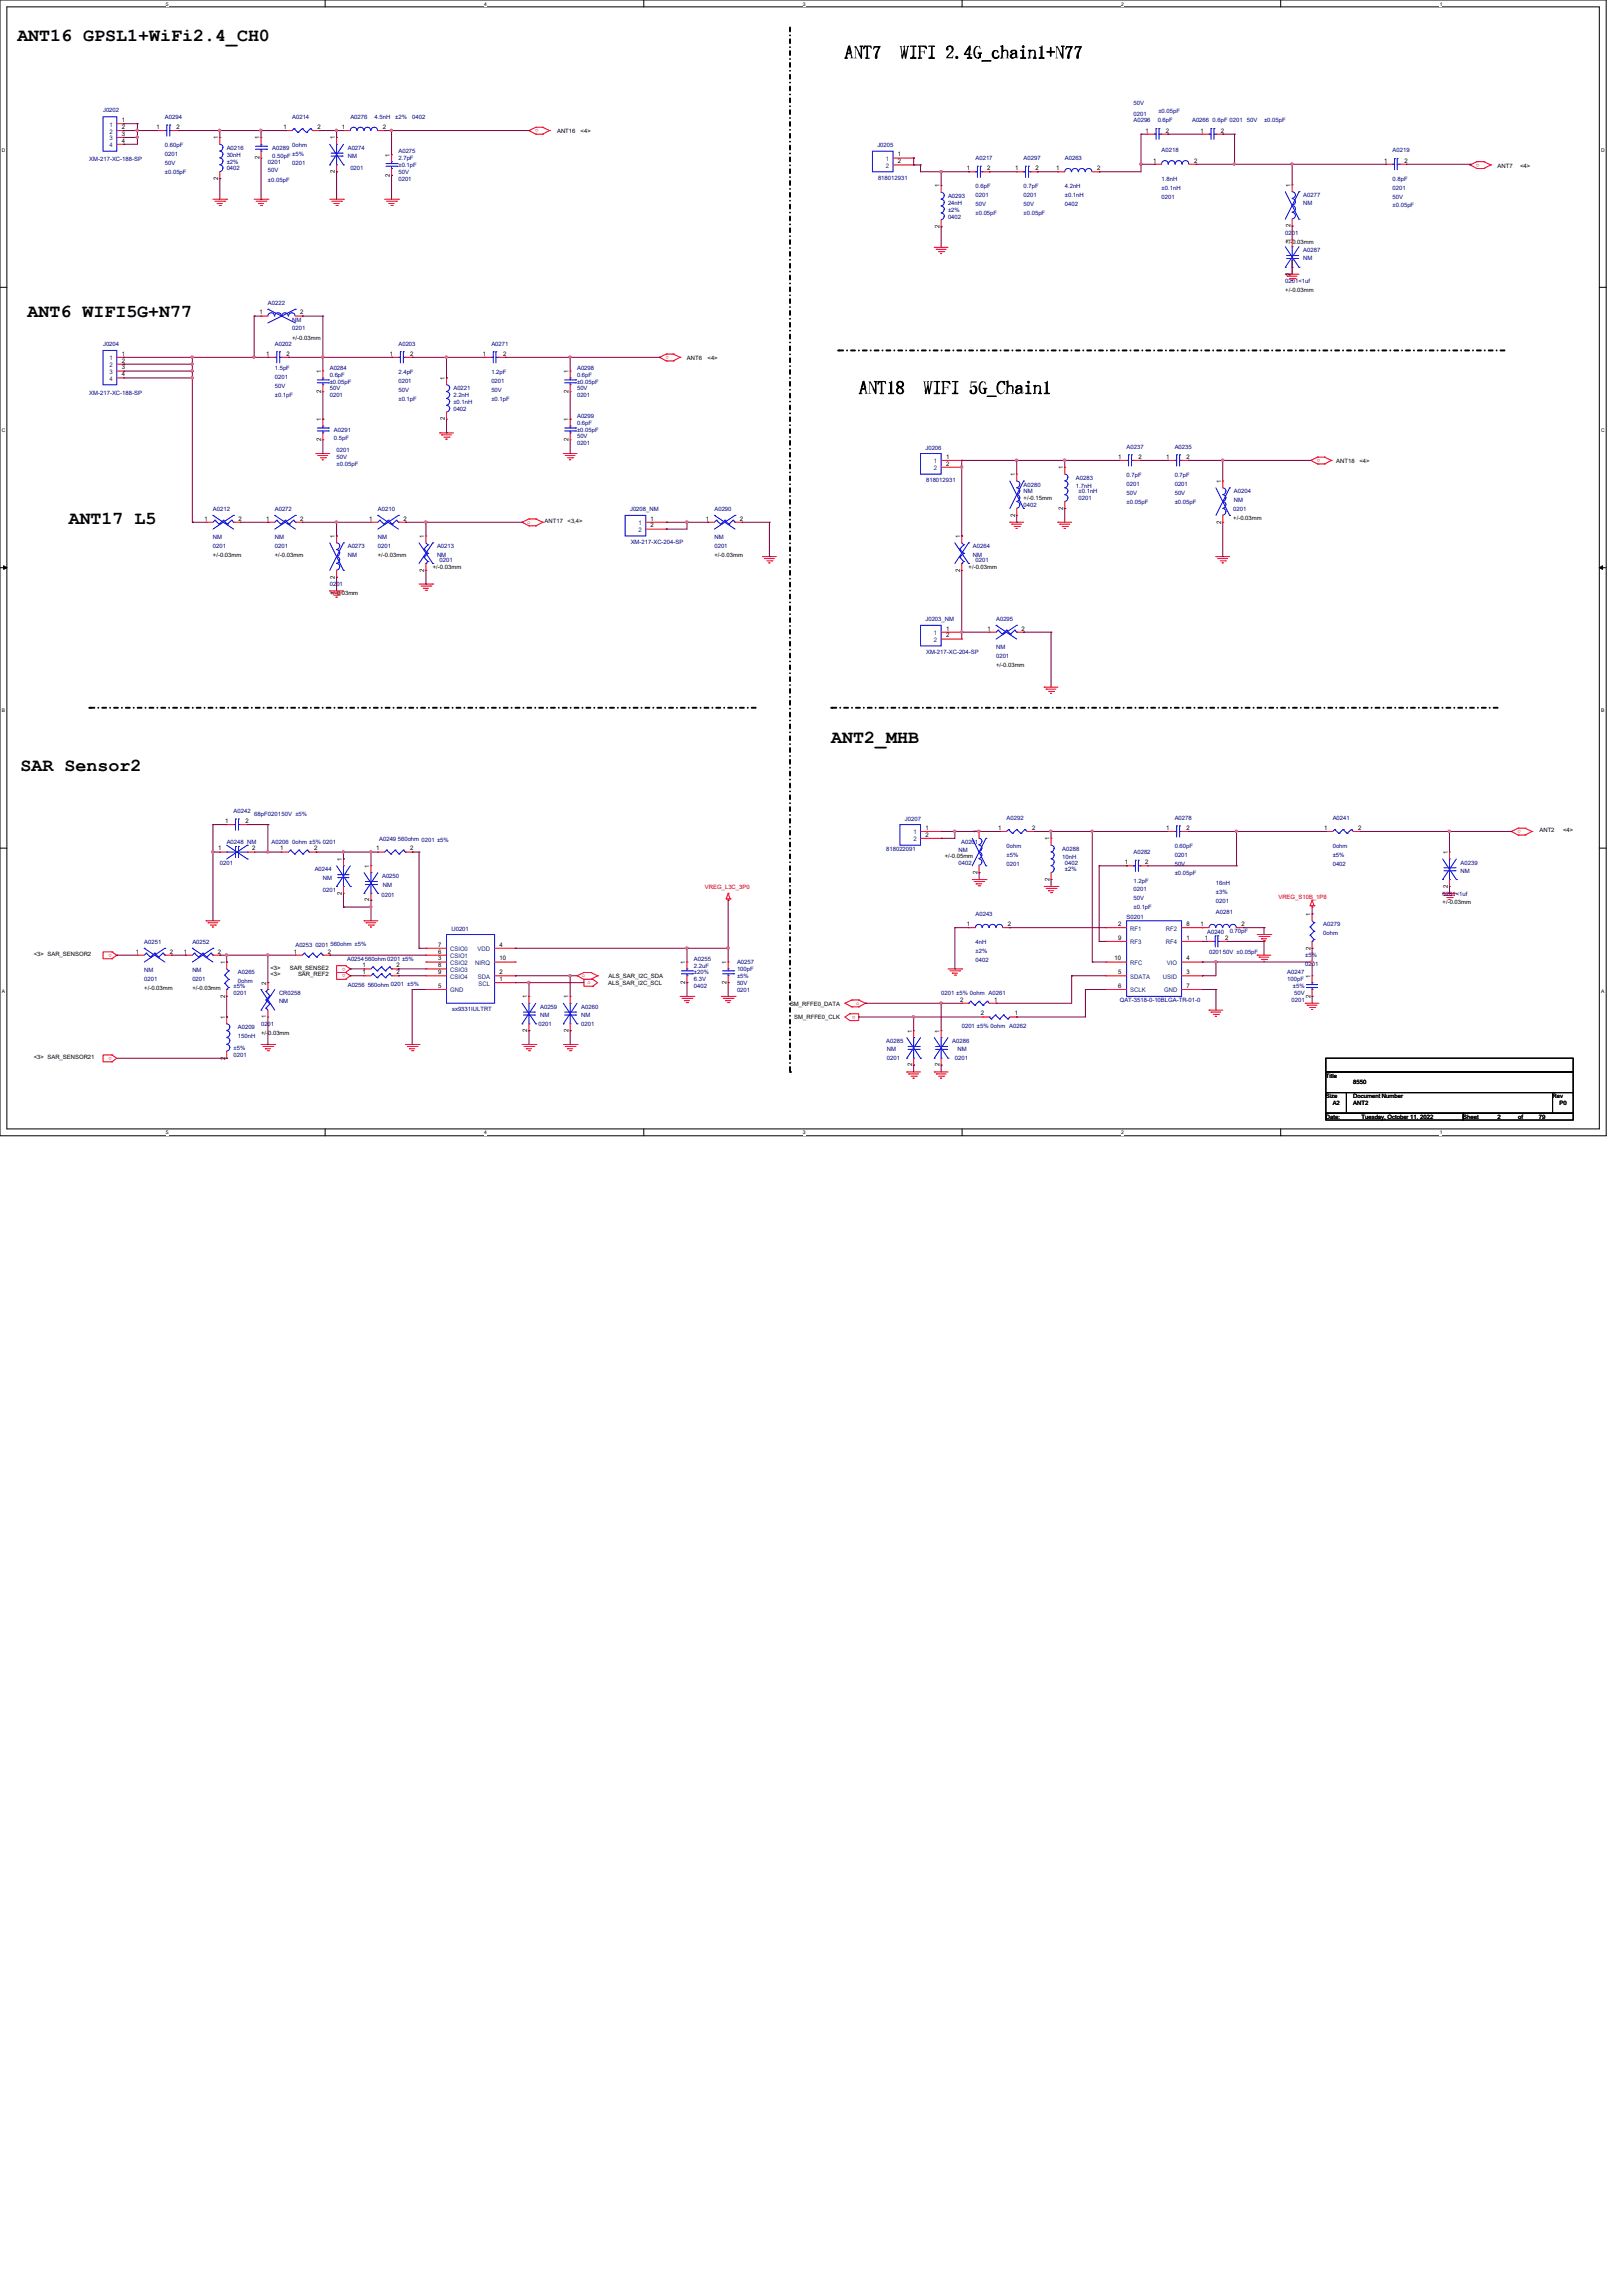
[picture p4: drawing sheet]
<svg xmlns="http://www.w3.org/2000/svg" width="210mm" height="297mm" viewBox="0 0 210 297" stroke-linecap="round" stroke-linejoin="round" font-family="sans-serif">
<defs><g id="words">
<g font-size="2.4">
<text x="2.2" y="5.3">ANT16 GPSL1+WiFi2.4_CH0</text>
<text x="109.3" y="7.6">AT</text>
<text x="110.5" y="7.6">N7 WF</text>
<text x="117.6" y="7.6">II24_hi1N7</text>
<text x="123.5" y="7.6">.Gcan+7</text>
<text x="3.6" y="41.1">ANT6 WIFI5G+N77</text>
<text x="111.2" y="51">AT8 WF</text>
<text x="112.4" y="51">N1</text>
<text x="120.6" y="51">II5_hi1</text>
<text x="126.6" y="51">GCan</text>
<text x="8.9" y="67.7">ANT17 L5</text>
<text x="2.7" y="99.7">SAR Sensor2</text>
<text x="107.6" y="96.2">ANT2_MHB</text>
</g>
<g font-size=".8" fill="#000080">
<text x="13.3" y="14.5">J0202</text>
<text x="21.3" y="15.4">A0294</text>
<text x="37.8" y="15.4">A0214</text>
<text x="45.3" y="15.4">A0276</text>
<text x="48.5" y="15.4">4.5nH</text>
<text x="51.1" y="15.4">±2%</text>
<text x="53.3" y="15.4">0402</text>
<text x="146.7" y="15.8">A0296</text>
<text x="146.7" y="14.9">0201</text>
<text x="146.7" y="13.6">50V</text>
<text x="149.8" y="15.8">0.6pF</text>
<text x="149.9" y="14.6">±0.05pF</text>
<text x="154.3" y="15.8">A0266 0.6pF 0201</text>
<text x="161.4" y="15.8">50V</text>
<text x="163.6" y="15.8">±0.05pF</text>
<text x="11.6" y="20.8">XM-217-XC-188-SP</text>
<text x="21.3" y="19">0.60pF</text>
<text x="21.3" y="20.2">0201</text>
<text x="21.3" y="21.3">50V</text>
<text x="21.3" y="22.5">±0.05pF</text>
<text x="29.3" y="19.4">A0216</text>
<text x="29.3" y="20.3">30nH</text>
<text x="29.3" y="21.2">±2%</text>
<text x="29.3" y="22.1">0402</text>
<text x="34.7" y="21.2">0201</text>
<text x="34.7" y="22.3">50V</text>
<text x="34.7" y="23.5">±0.05pF</text>
<text x="35.2" y="19.4">A0289</text>
<text x="35.2" y="20.4">0.50pF</text>
<text x="37.8" y="19">0ohm</text>
<text x="37.8" y="20.2">±5%</text>
<text x="37.8" y="21.3">0201</text>
<text x="45" y="19.4">A0274</text>
<text x="45" y="20.4">NM</text>
<text x="45.3" y="22.1">0201</text>
<text x="51.6" y="19.9">A0275</text>
<text x="51.6" y="20.7">2.7pF</text>
<text x="51.6" y="23.4">0201</text>
<text x="51.6" y="22.5">50V</text>
<text x="51.6" y="21.6">±0.1pF</text>
<text x="113.5" y="19">J0205</text>
<text x="113.6" y="23.3">818012931</text>
<text x="126.2" y="20.7">A0217</text>
<text x="132.5" y="20.7">A0297</text>
<text x="137.8" y="20.7">A0263</text>
<text x="150.3" y="19.7">A0218</text>
<text x="150.3" y="23.4">1.8nH</text>
<text x="180.2" y="19.7">A0219</text>
<text x="180.2" y="23.4">0.8pF</text>
<text x="122.7" y="25.6">A0293</text>
<text x="122.7" y="26.5">24nH</text>
<text x="122.7" y="27.4">±2%</text>
<text x="122.7" y="28.3">0402</text>
<text x="126.2" y="24.4">0.6pF</text>
<text x="126.2" y="25.5">0201</text>
<text x="126.2" y="26.7">50V</text>
<text x="126.2" y="27.9">±0.05pF</text>
<text x="132.5" y="24.4">0.7pF</text>
<text x="132.5" y="25.5">0201</text>
<text x="132.5" y="26.7">50V</text>
<text x="132.5" y="27.9">±0.05pF</text>
<text x="137.8" y="24.4">4.2nH</text>
<text x="137.8" y="25.5">±0.1nH</text>
<text x="137.8" y="26.7">0402</text>
<text x="150.3" y="24.6">±0.1nH</text>
<text x="150.3" y="25.7">0201</text>
<text x="168.7" y="25.5">A0277</text>
<text x="168.7" y="26.6">NM</text>
<text x="180.2" y="24.6">0201</text>
<text x="180.2" y="25.7">50V</text>
<text x="180.2" y="26.8">±0.05pF</text>
<text x="166.3" y="30.4">0201</text>
<text x="168.7" y="32.6">A0287</text>
<text x="168.7" y="33.7">NM</text>
<text x="34.7" y="39.4">A0222</text>
<text x="37.8" y="41.6">NM</text>
<text x="166.3" y="36.6">0201&lt;1uf</text>
<text x="13.3" y="44.7">J0204</text>
<text x="35.6" y="44.7">A0202</text>
<text x="35.6" y="47.9">1.5pF</text>
<text x="37.8" y="42.8">0201</text>
<text x="42.7" y="47.8">A0284</text>
<text x="51.6" y="44.7">A0203</text>
<text x="63.6" y="44.7">A0271</text>
<text x="74.7" y="47.8">A0298</text>
<text x="11.6" y="51.1">XM-217-XC-188-SP</text>
<text x="35.6" y="49.1">0201</text>
<text x="35.6" y="50.2">50V</text>
<text x="35.6" y="51.4">±0.1pF</text>
<text x="42.7" y="48.7">0.6pF</text>
<text x="42.7" y="51.4">0201</text>
<text x="42.7" y="50.5">50V</text>
<text x="42.7" y="49.6">±0.05pF</text>
<text x="51.6" y="48.4">2.4pF</text>
<text x="51.6" y="49.5">0201</text>
<text x="51.6" y="50.7">50V</text>
<text x="51.6" y="51.9">±0.1pF</text>
<text x="58.7" y="50.5">A0221</text>
<text x="58.7" y="51.4">2.2nH</text>
<text x="58.7" y="52.3">±0.1nH</text>
<text x="58.7" y="53.2">0402</text>
<text x="63.6" y="48.4">1.2pF</text>
<text x="63.6" y="49.5">0201</text>
<text x="63.6" y="50.7">50V</text>
<text x="63.6" y="51.9">±0.1pF</text>
<text x="74.7" y="48.7">0.6pF</text>
<text x="74.7" y="51.4">0201</text>
<text x="74.7" y="50.5">50V</text>
<text x="74.7" y="49.6">±0.05pF</text>
<text x="43.2" y="55.8">A0291</text>
<text x="43.2" y="56.9">0.5pF</text>
<text x="43.6" y="58.5">0201</text>
<text x="43.6" y="59.4">50V</text>
<text x="74.7" y="54.1">A0299</text>
<text x="74.7" y="54.9">0.6pF</text>
<text x="74.7" y="57.6">0201</text>
<text x="74.7" y="56.7">50V</text>
<text x="74.7" y="55.8">±0.05pF</text>
<text x="119.8" y="58.2">J0206</text>
<text x="145.8" y="58.1">A0237</text>
<text x="152" y="58.1">A0235</text>
<text x="43.6" y="60.3">±0.05pF</text>
<text x="119.8" y="62.4">818012931</text>
<text x="132.5" y="62.9">A0280</text>
<text x="132.5" y="63.8">NM</text>
<text x="132.5" y="65.6">0402</text>
<text x="139.2" y="62.1">A0283</text>
<text x="139.2" y="63.1">1.7nH</text>
<text x="139.6" y="63.8">±0.1nH</text>
<text x="139.6" y="64.7">0201</text>
<text x="145.8" y="61.7">0.7pF</text>
<text x="145.8" y="62.9">0201</text>
<text x="145.8" y="64">50V</text>
<text x="145.8" y="65.2">±0.05pF</text>
<text x="152" y="61.7">0.7pF</text>
<text x="152" y="62.9">0201</text>
<text x="152" y="64">50V</text>
<text x="152" y="65.2">±0.05pF</text>
<text x="159.7" y="63.8">A0204</text>
<text x="159.7" y="64.9">NM</text>
<text x="27.6" y="66.1">A0212</text>
<text x="27.6" y="69.7">NM</text>
<text x="27.6" y="70.9">0201</text>
<text x="35.6" y="66.1">A0272</text>
<text x="35.6" y="69.7">NM</text>
<text x="35.6" y="70.9">0201</text>
<text x="45" y="71">A0273</text>
<text x="48.9" y="66.1">A0210</text>
<text x="48.9" y="69.7">NM</text>
<text x="48.9" y="70.9">0201</text>
<text x="56.6" y="71">A0213</text>
<text x="81.5" y="66.2">J0208_NM</text>
<text x="81.6" y="70.4">XM-217-XC-204-SP</text>
<text x="92.5" y="66.1">A0290</text>
<text x="92.5" y="69.7">NM</text>
<text x="92.5" y="70.9">0201</text>
<text x="125.9" y="71">A0264</text>
<text x="159.6" y="66.1">0201</text>
<text x="42.7" y="75.9">0201</text>
<text x="45" y="72">NM</text>
<text x="56.6" y="72">NM</text>
<text x="56.9" y="72.7">0201</text>
<text x="125.9" y="72">NM</text>
<text x="126.2" y="72.7">0201</text>
<text x="119.8" y="80.4">J0203_NM</text>
<text x="128.9" y="80.3">A0295</text>
<text x="128.9" y="83.9">NM</text>
<text x="119.8" y="84.6">XM-217-XC-204-SP</text>
<text x="128.9" y="85.1">0201</text>
<text x="30.2" y="105.2">A0242</text>
<text x="32.9" y="105.6">68pF020150V ±5%</text>
<text x="117.1" y="106.2">J0207</text>
<text x="130.3" y="106.1">A0292</text>
<text x="152" y="106.1">A0278</text>
<text x="172.5" y="106.1">A0241</text>
<text x="28.4" y="111.8">0201</text>
<text x="29.3" y="109.2">A0248 NM</text>
<text x="35.1" y="109.2">A0206 0ohm ±5% 0201</text>
<text x="40.7" y="112.7">A0244</text>
<text x="41.8" y="113.8">NM</text>
<text x="49.1" y="108.8">A0249 560ohm 0201 ±5%</text>
<text x="49.4" y="113.6">A0250</text>
<text x="114.7" y="110.1">818022091</text>
<text x="124" y="110.2">NM</text>
<text x="124" y="111.8">0402</text>
<text x="124.4" y="109.2">A0201</text>
<text x="130.3" y="109.7">0ohm</text>
<text x="130.3" y="110.9">±5%</text>
<text x="130.3" y="112">0201</text>
<text x="137.5" y="110.1">A0288</text>
<text x="137.5" y="111.1">10nH</text>
<text x="137.8" y="112.7">±2%</text>
<text x="137.8" y="111.8">0402</text>
<text x="146.7" y="110.5">A0282</text>
<text x="152" y="109.7">0.60pF</text>
<text x="152" y="110.9">0201</text>
<text x="152" y="112">50V</text>
<text x="152" y="113.2">±0.05pF</text>
<text x="172.5" y="109.7">0ohm</text>
<text x="172.5" y="110.9">±5%</text>
<text x="172.5" y="112">0402</text>
<text x="189" y="111.8">A0239</text>
<text x="189" y="112.9">NM</text>
<text x="41.8" y="115.4">0201</text>
<text x="49.4" y="116">0201</text>
<text x="49.5" y="114.8">NM</text>
<text x="126.2" y="118.5">A0243</text>
<text x="145.8" y="119">S0201</text>
<text x="146.7" y="114.2">1.2pF</text>
<text x="146.7" y="115.3">0201</text>
<text x="146.7" y="116.5">50V</text>
<text x="146.7" y="117.6">±0.1pF</text>
<text x="157.4" y="118.2">A0281</text>
<text x="157.4" y="114.5">16nH</text>
<text x="157.4" y="115.7">±3%</text>
<text x="157.4" y="116.8">0201</text>
<text x="171.2" y="119.8">A0279</text>
<text x="186.7" y="115.9">0201&lt;1uf</text>
<text x="18.7" y="122.1">A0251</text>
<text x="18.7" y="125.7">NM</text>
<text x="24.9" y="122.1">A0252</text>
<text x="24.9" y="125.7">NM</text>
<text x="38.2" y="122.5">A0253</text>
<text x="40.8" y="122.5">0201</text>
<text x="42.8" y="122.4">560ohm ±5%</text>
<text x="44.9" y="124.3">A0254560ohm 0201 ±5%</text>
<text x="58.4" y="120.4">U0201</text>
<text x="89.8" y="124.3">A0255</text>
<text x="89.8" y="125.2">2.2uF</text>
<text x="95.4" y="124.8">A0257</text>
<text x="95.4" y="125.6">100pF</text>
<text x="126.2" y="122.2">4nH</text>
<text x="126.2" y="123.3">±2%</text>
<text x="126.2" y="124.5">0402</text>
<text x="156.2" y="120.8">A0240</text>
<text x="156.5" y="123.4">020150V ±0.05pF</text>
<text x="159.1" y="120.7">0.70pF</text>
<text x="168.9" y="123.9">±5%</text>
<text x="168.9" y="125">0201</text>
<text x="171.2" y="120.9">0ohm</text>
<text x="18.7" y="126.9">0201</text>
<text x="24.9" y="126.9">0201</text>
<text x="30.2" y="127.8">±5%</text>
<text x="30.2" y="128.7">0201</text>
<text x="30.8" y="126.1">A0265</text>
<text x="30.8" y="127.1">0ohm</text>
<text x="36.1" y="128.7">CR0258</text>
<text x="36.1" y="129.8">NM</text>
<text x="45" y="127.7">A0256 560ohm 0201 ±5%</text>
<text x="58.5" y="130.9">sx9331IULTRT</text>
<text x="69.9" y="130.5">A0259</text>
<text x="69.9" y="131.6">NM</text>
<text x="75.2" y="130.5">A0260</text>
<text x="75.2" y="131.6">NM</text>
<text x="89.8" y="127.8">0402</text>
<text x="89.8" y="127">6.3V</text>
<text x="89.8" y="126.1">±20%</text>
<text x="95.4" y="128.3">0201</text>
<text x="95.4" y="127.4">50V</text>
<text x="95.4" y="126.5">±5%</text>
<text x="121.8" y="128.7">0201 ±5% 0ohm A0261</text>
<text x="144.9" y="129.6">QAT-3518-0-10BLGA-TR-01-0</text>
<text x="166.6" y="126.1">A0247</text>
<text x="166.6" y="127">100pF</text>
<text x="167.1" y="129.6">0201</text>
<text x="167.3" y="127.8">±5%</text>
<text x="167.5" y="128.7">50V</text>
<text x="30.2" y="135.8">±5%</text>
<text x="30.2" y="136.7">0201</text>
<text x="30.8" y="133.2">A0209</text>
<text x="30.8" y="134.2">150nH</text>
<text x="33.8" y="132.8">0201</text>
<text x="69.7" y="132.8">0201</text>
<text x="75.2" y="132.8">0201</text>
<text x="114.7" y="135">A0285</text>
<text x="114.8" y="135.9">NM</text>
<text x="114.8" y="137.1">0201</text>
<text x="123.2" y="135">A0286</text>
<text x="123.6" y="137.1">0201</text>
<text x="123.9" y="135.9">NM</text>
<text x="124.5" y="133">0201 ±5% 0ohm A0262</text>
</g>
<g font-size=".8" fill="#004080">
<text x="14.2" y="17.3">2</text>
<text x="14.2" y="16.4">1</text>
<text x="14.2" y="18.2">3</text>
<text x="14.2" y="19">4</text>
<text x="114.6" y="20.8">1</text>
<text x="114.6" y="21.7">2</text>
<text x="14.2" y="47.5">2</text>
<text x="14.2" y="46.6">1</text>
<text x="14.2" y="48.4">3</text>
<text x="14.2" y="49.3">4</text>
<text x="120.9" y="59.9">1</text>
<text x="120.9" y="60.8">2</text>
<text x="82.6" y="67.9">1</text>
<text x="82.6" y="68.8">2</text>
<text x="120.9" y="82.2">1</text>
<text x="120.9" y="83.1">2</text>
<text x="118.2" y="107.9">1</text>
<text x="118.2" y="108.8">2</text>
<text x="58.3" y="123.1">CSIO0</text>
<text x="58.3" y="124">CSIO1</text>
<text x="58.3" y="124.8">CSIO2</text>
<text x="58.3" y="125.7">CSIO3</text>
<text x="61.5" y="124.8">NIRQ</text>
<text x="61.8" y="123.1">VDD</text>
<text x="146.3" y="120.4">RF1</text>
<text x="146.3" y="122.2">RF3</text>
<text x="146.3" y="124.8">RFC</text>
<text x="150.9" y="122.2">RF4</text>
<text x="150.9" y="120.4">RF2</text>
<text x="151" y="124.8">VIO</text>
<text x="58.3" y="126.6">CSIO4</text>
<text x="58.3" y="128.4">GND</text>
<text x="61.8" y="126.6">SDA</text>
<text x="61.9" y="127.5">SCL</text>
<text x="146.3" y="126.6">SDATA</text>
<text x="146.3" y="128.4">SCLK</text>
<text x="150.5" y="126.6">USID</text>
<text x="150.7" y="128.4">GND</text>
</g>
<g font-size=".8">
<text x="15.7" y="16.7">2</text>
<text x="15.7" y="17.6">3</text>
<text x="15.7" y="15.8">1</text>
<text x="20.2" y="16.7">1</text>
<text x="22.9" y="16.7">2</text>
<text x="36.7" y="16.7">1</text>
<text x="41.1" y="16.7">2</text>
<text x="44.2" y="16.7">1</text>
<text x="49.5" y="16.7">2</text>
<text x="72.1" y="17.2">ANT16</text>
<text x="75.1" y="17.2">&lt;4&gt;</text>
<text x="148.3" y="17.1">1</text>
<text x="150.9" y="17.1">2</text>
<text x="155.4" y="17.1">1</text>
<text x="158" y="17.1">2</text>
<text x="15.7" y="18.5">4</text>
<text x="28.2" y="23.3" transform="rotate(-90 28.2 23.3)">2</text>
<text x="28.2" y="18" transform="rotate(-90 28.2 18)">1</text>
<text x="33.6" y="20.6" transform="rotate(-90 33.6 20.6)">2</text>
<text x="33.6" y="18" transform="rotate(-90 33.6 18)">1</text>
<text x="43.3" y="22.4" transform="rotate(-90 43.3 22.4)">2</text>
<text x="43.3" y="18" transform="rotate(-90 43.3 18)">1</text>
<text x="50.5" y="22.9" transform="rotate(-90 50.5 22.9)">2</text>
<text x="50.5" y="20.3" transform="rotate(-90 50.5 20.3)">1</text>
<text x="116.2" y="20.2">1</text>
<text x="116.2" y="21.1">2</text>
<text x="125.1" y="22">1</text>
<text x="127.8" y="22">2</text>
<text x="131.4" y="22">1</text>
<text x="134" y="22">2</text>
<text x="136.7" y="22">1</text>
<text x="142" y="22">2</text>
<text x="149.2" y="21">1</text>
<text x="154.5" y="21">2</text>
<text x="179.1" y="21">1</text>
<text x="181.7" y="21">2</text>
<text x="193.8" y="21.7">ANT7</text>
<text x="196.7" y="21.7">&lt;4&gt;</text>
<text x="121.6" y="29.5" transform="rotate(-90 121.6 29.5)">2</text>
<text x="121.6" y="24.3" transform="rotate(-90 121.6 24.3)">1</text>
<text x="167" y="29.4" transform="rotate(-90 167 29.4)">2</text>
<text x="167" y="24.2" transform="rotate(-90 167 24.2)">1</text>
<text x="166.3" y="31.6">+/-0.03mm</text>
<text x="167" y="35.6" transform="rotate(-90 167 35.6)">2</text>
<text x="167" y="31.3" transform="rotate(-90 167 31.3)">1</text>
<text x="33.6" y="40.7">1</text>
<text x="38.9" y="40.7">2</text>
<text x="166.3" y="37.8">+/-0.03mm</text>
<text x="15.7" y="46.9">2</text>
<text x="15.7" y="47.8">3</text>
<text x="15.7" y="46">1</text>
<text x="34.5" y="46">1</text>
<text x="37.1" y="46">2</text>
<text x="37.8" y="43.9">+/-0.03mm</text>
<text x="50.5" y="46">1</text>
<text x="53.1" y="46">2</text>
<text x="62.5" y="46">1</text>
<text x="65.1" y="46">2</text>
<text x="88.9" y="46.5">ANT6</text>
<text x="91.6" y="46.5">&lt;4&gt;</text>
<text x="15.7" y="48.7">4</text>
<text x="41.6" y="50.8" transform="rotate(-90 41.6 50.8)">2</text>
<text x="41.6" y="48.3" transform="rotate(-90 41.6 48.3)">1</text>
<text x="57.6" y="49.1" transform="rotate(-90 57.6 49.1)">1</text>
<text x="73.6" y="50.8" transform="rotate(-90 73.6 50.8)">2</text>
<text x="73.6" y="48.3" transform="rotate(-90 73.6 48.3)">1</text>
<text x="41.6" y="57.1" transform="rotate(-90 41.6 57.1)">2</text>
<text x="41.6" y="54.5" transform="rotate(-90 41.6 54.5)">1</text>
<text x="57.6" y="54.4" transform="rotate(-90 57.6 54.4)">2</text>
<text x="73.6" y="57.1" transform="rotate(-90 73.6 57.1)">2</text>
<text x="73.6" y="54.5" transform="rotate(-90 73.6 54.5)">1</text>
<text x="122.4" y="59.4">1</text>
<text x="144.7" y="59.4">1</text>
<text x="147.3" y="59.4">2</text>
<text x="150.9" y="59.4">1</text>
<text x="153.5" y="59.4">2</text>
<text x="172.9" y="59.9">ANT18</text>
<text x="175.9" y="59.9">&lt;4&gt;</text>
<text x="122.4" y="60.2">2</text>
<text x="131.4" y="61.6" transform="rotate(-90 131.4 61.6)">1</text>
<text x="132.5" y="64.7">+/-0.15mm</text>
<text x="137.6" y="66" transform="rotate(-90 137.6 66)">2</text>
<text x="137.6" y="60.7" transform="rotate(-90 137.6 60.7)">1</text>
<text x="158" y="62.5" transform="rotate(-90 158 62.5)">1</text>
<text x="26.5" y="67.4">1</text>
<text x="30.9" y="67.4">2</text>
<text x="34.5" y="67.4">1</text>
<text x="38.9" y="67.4">2</text>
<text x="43.3" y="69.6" transform="rotate(-90 43.3 69.6)">1</text>
<text x="47.8" y="67.4">1</text>
<text x="52.2" y="67.4">2</text>
<text x="54.9" y="69.6" transform="rotate(-90 54.9 69.6)">1</text>
<text x="70.5" y="67.6">ANT17</text>
<text x="73.4" y="67.6">&lt;3,4&gt;</text>
<text x="84.2" y="67.4">1</text>
<text x="84.2" y="68.2">2</text>
<text x="91.4" y="67.4">1</text>
<text x="95.8" y="67.4">2</text>
<text x="124.2" y="69.6" transform="rotate(-90 124.2 69.6)">1</text>
<text x="131.4" y="66.8" transform="rotate(-90 131.4 66.8)">2</text>
<text x="158" y="67.7" transform="rotate(-90 158 67.7)">2</text>
<text x="159.6" y="67.2">+/-0.03mm</text>
<text x="27.6" y="72">+/-0.03mm</text>
<text x="35.6" y="72">+/-0.03mm</text>
<text x="42.7" y="77">+/-0.03mm</text>
<text x="43.3" y="74.8" transform="rotate(-90 43.3 74.8)">2</text>
<text x="48.9" y="72">+/-0.03mm</text>
<text x="54.9" y="74" transform="rotate(-90 54.9 74)">2</text>
<text x="56" y="73.6">+/-0.03mm</text>
<text x="92.5" y="72">+/-0.03mm</text>
<text x="124.2" y="74" transform="rotate(-90 124.2 74)">2</text>
<text x="125.3" y="73.6">+/-0.03mm</text>
<text x="122.4" y="81.6">1</text>
<text x="122.4" y="82.5">2</text>
<text x="127.8" y="81.6">1</text>
<text x="132.2" y="81.6">2</text>
<text x="128.9" y="86.2">+/-0.03mm</text>
<text x="29.1" y="106.5">1</text>
<text x="31.7" y="106.5">2</text>
<text x="119.8" y="107.4">1</text>
<text x="126.5" y="107.8" transform="rotate(-90 126.5 107.8)">1</text>
<text x="129.2" y="107.4">1</text>
<text x="133.6" y="107.4">2</text>
<text x="150.9" y="107.4">1</text>
<text x="153.5" y="107.4">2</text>
<text x="171.4" y="107.4">1</text>
<text x="175.8" y="107.4">2</text>
<text x="199.2" y="107.7">ANT2</text>
<text x="202.3" y="107.7">&lt;4&gt;</text>
<text x="28.2" y="110">1</text>
<text x="32.6" y="110">2</text>
<text x="36.2" y="110">1</text>
<text x="40.6" y="110">2</text>
<text x="44.2" y="111.4" transform="rotate(-90 44.2 111.4)">1</text>
<text x="47.8" y="112.3" transform="rotate(-90 47.8 112.3)">1</text>
<text x="48.7" y="110">1</text>
<text x="53.1" y="110">2</text>
<text x="119.8" y="108.2">2</text>
<text x="122.3" y="111">+/-0.05mm</text>
<text x="126.5" y="113.1" transform="rotate(-90 126.5 113.1)">2</text>
<text x="135.8" y="114" transform="rotate(-90 135.8 114)">2</text>
<text x="135.8" y="108.7" transform="rotate(-90 135.8 108.7)">1</text>
<text x="145.6" y="111.8">1</text>
<text x="148.2" y="111.8">2</text>
<text x="187.4" y="110.5" transform="rotate(-90 187.4 110.5)">1</text>
<text x="44.2" y="115.7" transform="rotate(-90 44.2 115.7)">2</text>
<text x="47.8" y="116.6" transform="rotate(-90 47.8 116.6)">2</text>
<text x="125.1" y="119.8">1</text>
<text x="130.4" y="119.8">2</text>
<text x="144.7" y="119.8">2</text>
<text x="153.5" y="119.8">8</text>
<text x="155.4" y="119.8">1</text>
<text x="160.7" y="119.8">2</text>
<text x="169.6" y="118.5" transform="rotate(-90 169.6 118.5)">1</text>
<text x="186.7" y="117">+/-0.03mm</text>
<text x="187.4" y="114.9" transform="rotate(-90 187.4 114.9)">2</text>
<text x="4.4" y="123.7">&lt;3&gt; SAR_SENSOR2</text>
<text x="17.6" y="123.4">1</text>
<text x="22" y="123.4">2</text>
<text x="23.8" y="123.4">1</text>
<text x="28.2" y="123.4">2</text>
<text x="29.1" y="124.7" transform="rotate(-90 29.1 124.7)">1</text>
<text x="35" y="125.4">&lt;3&gt;</text>
<text x="37.5" y="125.4">SAR_SENSE2</text>
<text x="38" y="123.4">1</text>
<text x="42.4" y="123.4">2</text>
<text x="46.9" y="125.1">1</text>
<text x="51.3" y="125.1">2</text>
<text x="56.7" y="122.5">7</text>
<text x="56.7" y="123.4">6</text>
<text x="56.7" y="124.2">3</text>
<text x="56.7" y="125.1">8</text>
<text x="64.6" y="122.5">4</text>
<text x="64.6" y="124.2">10</text>
<text x="88.7" y="124.7" transform="rotate(-90 88.7 124.7)">1</text>
<text x="94" y="124.7" transform="rotate(-90 94 124.7)">1</text>
<text x="144.2" y="124.2">10</text>
<text x="144.7" y="121.6">9</text>
<text x="153.5" y="121.6">1</text>
<text x="153.5" y="124.2">4</text>
<text x="155.9" y="121.6">1</text>
<text x="158.5" y="121.6">2</text>
<text x="169.6" y="122.9" transform="rotate(-90 169.6 122.9)">2</text>
<text x="18.7" y="128">+/-0.03mm</text>
<text x="24.9" y="128">+/-0.03mm</text>
<text x="29.1" y="131.8" transform="rotate(-90 29.1 131.8)">1</text>
<text x="29.1" y="129.1" transform="rotate(-90 29.1 129.1)">2</text>
<text x="34.5" y="131.7" transform="rotate(-90 34.5 131.7)">1</text>
<text x="34.5" y="127.4" transform="rotate(-90 34.5 127.4)">2</text>
<text x="35" y="126.3">&lt;3&gt;</text>
<text x="38.6" y="126.3">SAR_REF2</text>
<text x="46.9" y="126">1</text>
<text x="51.3" y="126">2</text>
<text x="56.7" y="126">9</text>
<text x="56.7" y="127.8">5</text>
<text x="64.6" y="126.9">1</text>
<text x="64.6" y="126">2</text>
<text x="68.2" y="129.2" transform="rotate(-90 68.2 129.2)">1</text>
<text x="73.6" y="129.2" transform="rotate(-90 73.6 129.2)">1</text>
<text x="78.7" y="127.4">ALS_SAR_I2C_SCL</text>
<text x="78.7" y="126.5">ALS_SAR_I2C_SDA</text>
<text x="88.7" y="127.3" transform="rotate(-90 88.7 127.3)">2</text>
<text x="94" y="127.3" transform="rotate(-90 94 127.3)">2</text>
<text x="102.2" y="130.1">SM_RFFE0_DATA</text>
<text x="102.8" y="131.9">SM_RFFE0_CLK</text>
<text x="124.2" y="129.6">2</text>
<text x="126.9" y="131.4">2</text>
<text x="128.7" y="129.6">1</text>
<text x="131.3" y="131.4">1</text>
<text x="144.7" y="126">5</text>
<text x="144.7" y="127.8">6</text>
<text x="153.5" y="126">3</text>
<text x="153.5" y="127.8">7</text>
<text x="169.6" y="129.1" transform="rotate(-90 169.6 129.1)">2</text>
<text x="169.6" y="126.5" transform="rotate(-90 169.6 126.5)">1</text>
<text x="4.4" y="137">&lt;3&gt; SAR_SENSOR21</text>
<text x="29.1" y="137.1" transform="rotate(-90 29.1 137.1)">2</text>
<text x="33.8" y="133.9">+/-0.03mm</text>
<text x="68.2" y="133.5" transform="rotate(-90 68.2 133.5)">2</text>
<text x="73.6" y="133.5" transform="rotate(-90 73.6 133.5)">2</text>
<text x="118" y="138" transform="rotate(-90 118 138)">2</text>
<text x="118" y="133.6" transform="rotate(-90 118 133.6)">1</text>
<text x="121.6" y="138" transform="rotate(-90 121.6 138)">2</text>
<text x="121.6" y="133.6" transform="rotate(-90 121.6 133.6)">1</text>
<text x="171.6" y="139.4">Title</text>
<text x="171.6" y="142.1">Size</text>
<text x="172.5" y="143">A2</text>
<text x="175.1" y="142.1">Document Number</text>
<text x="175.1" y="143">ANT2</text>
<text x="175.1" y="140.3">8550</text>
<text x="200.9" y="142.1">Rev</text>
<text x="201.8" y="143">P0</text>
<text x="171.6" y="144.7">Date:</text>
<text x="176.2" y="144.7">Tuesday, October 11, 2022</text>
<text x="189.4" y="144.7">Sheet</text>
<text x="193.8" y="144.7">2</text>
<text x="196.5" y="144.7">of</text>
<text x="199.1" y="144.7">79</text>
</g>
<g font-size=".8" fill="#f00">
<text x="69.7" y="16.7" transform="rotate(-180 69.7 16.7)">o</text>
<text x="191.5" y="21.2" transform="rotate(-180 191.5 21.2)">o</text>
<text x="86.6" y="46.1" transform="rotate(-180 86.6 46.1)">o</text>
<text x="170.9" y="59.4" transform="rotate(-180 170.9 59.4)">o</text>
<text x="68.2" y="67.8">o</text>
<text x="196.8" y="107.4" transform="rotate(-180 196.8 107.4)">o</text>
<text x="91.2" y="115.1">VREG_L3C_3P0</text>
<text x="165.4" y="116.3">VREG_S10B_1P8</text>
<text x="14.5" y="123.4" transform="rotate(-180 14.5 123.4)">o</text>
<text x="44.7" y="125.2" transform="rotate(-180 44.7 125.2)">o</text>
<text x="44.7" y="126.1" transform="rotate(-180 44.7 126.1)">o</text>
<text x="75.3" y="126.4">o</text>
<text x="76" y="127.3">o</text>
<text x="110.7" y="131.4" transform="rotate(-180 110.7 131.4)">o</text>
<text x="110.8" y="130">o</text>
<text x="14.5" y="136.7" transform="rotate(-180 14.5 136.7)">o</text>
</g>
<g font-size=".6">
<text x="21.5" y=".7">5</text>
<text x="62.7" y=".7">4</text>
<text x="103.9" y=".7">3</text>
<text x="145.1" y=".7">2</text>
<text x="186.3" y=".7">1</text>
<text x=".3" y="19.6">D</text>
<text x="207.2" y="19.6">D</text>
<text x=".3" y="55.9">C</text>
<text x="207.2" y="55.9">C</text>
<text x=".3" y="92.2">B</text>
<text x="207.2" y="92.2">B</text>
<text x=".3" y="128.4">A</text>
<text x="207.2" y="128.4">A</text>
<text x="21.5" y="146.8">5</text>
<text x="62.7" y="146.8">4</text>
<text x="103.9" y="146.8">3</text>
<text x="145.1" y="146.8">2</text>
<text x="186.3" y="146.8">1</text>
</g>
</g></defs>
<path d="M0 0h207.9v146.9h-207.9zM.9 .9h206.1v145.1h-206.1z" fill="none" stroke="#000" stroke-width=".13"/>
<g fill="#fff">
<path d="M21.5 .1h.3v.7h-.3z"/>
<path d="M21.5 146.2h.3v.7h-.3z"/>
</g>
<path d="M42.1 0v.9M42.1 146v.9" fill="none" stroke="#000" stroke-width=".13"/>
<g fill="#fff">
<path d="M62.7 .1h.3v.7h-.3z"/>
<path d="M62.7 146.2h.3v.7h-.3z"/>
</g>
<path d="M83.3 0v.9M83.3 146v.9" fill="none" stroke="#000" stroke-width=".13"/>
<g fill="#fff">
<path d="M103.9 .1h.3v.7h-.3z"/>
<path d="M103.9 146.2h.3v.7h-.3z"/>
</g>
<path d="M124.5 0v.9M124.5 146v.9" fill="none" stroke="#000" stroke-width=".13"/>
<g fill="#fff">
<path d="M145.1 .1h.3v.7h-.3z"/>
<path d="M145.1 146.2h.3v.7h-.3z"/>
</g>
<path d="M165.7 0v.9M165.7 146v.9" fill="none" stroke="#000" stroke-width=".13"/>
<g fill="#fff">
<path d="M186.3 .1h.3v.7h-.3z"/>
<path d="M186.3 146.2h.3v.7h-.3z"/>
<path d="M.3 19h.4v.7h-.4z"/>
<path d="M207.2 19h.5v.7h-.5z"/>
<path d="M.3 55.3h.4v.7h-.4z"/>
<path d="M207.2 55.3h.5v.7h-.5z"/>
</g>
<path d="M0 37.2h.9M207 37.2h.9" fill="none" stroke="#000" stroke-width=".13"/>
<g fill="#fff">
<path d="M.3 91.6h.4v.7h-.4z"/>
<path d="M207.2 91.6h.4v.7h-.4z"/>
</g>
<path d="M0 73.4h.9M.5 73.2l.4 .2-.4 .3zM207 73.4l.4-.2v.5zM207 73.4h.9" fill="none" stroke="#000" stroke-width=".13"/>
<path d="M.5 73.2l.4 .2-.4 .3zM207 73.4l.4-.2v.5z" fill="#000"/>
<g fill="#fff">
<path d="M.3 127.8h.3v.8h-.3z"/>
<path d="M207.2 127.8h.4v.8h-.4z"/>
</g>
<path d="M0 109.7h.9M207 109.7h.9M171.6 136.9h32v1.8h-32zM171.6 138.7h32v2.7h-32zM171.6 141.4h2.6v2.6h-2.6zM171.6 144h17.8v.9h-17.8zM174.2 141.4h26.7v2.6h-26.7zM189.4 144h14.2v.9h-14.2zM200.9 141.4h2.7v2.6h-2.7z" fill="none" stroke="#000" stroke-width=".13"/>
<path d="M102.2 3.6v135.1M108.5 45.3h.1M194.7 45.3h-86.2M11.6 91.6h.1M97.8 91.6h-86.2M107.6 91.6h.1M193.8 91.6h-86.2M102.2 138.7h.1" fill="none" stroke="#000" stroke-width=".25" stroke-dasharray=".5 .5 0 .5"/>
<g fill="none" stroke="#f00" stroke-width=".13">
<path d="M15.1 16.9h.9M15.1 17.8h.9M15.1 18.7h.9M15.1 16h.9M16 16.9h.1M16 17.8h.1M16 18.7h.1M16 16h.1M20.4 16.9h.1M20.4 16.9h.9M22.2 16.9h.9M23.1 16.9h.1"/>
<path d="M28.4 17.8h.1M28.4 17.8v.9M33.8 17.8h.1M33.8 17.8v.9M33.8 19.6v.8M36.9 16.9h.9M36.9 16.9h.1M40.5 16.9h.9M41.4 16.9h.1M43.6 17.8h.1M43.6 17.8v.9M44.4 16.9h.1"/>
<path d="M44.5 16.9h.8M48.9 16.9h.9M49.8 16.9h.1M68.5 16.9h.1M68.5 16.9l.8 .5M69.3 17.4h.1M69.3 16.5h.1M69.3 17.4h.9M69.3 16.5l-.8 .4M69.3 16.5h.9M70.2 16.5l.9 .4M70.2 17.4h.1"/>
<path d="M70.2 16.5h.1M71.1 16.9h.1M71.1 16.9l-.9 .5M148.5 17.4h.9M148.5 17.4h.1M150.2 17.4h.9M151.1 17.4h.1M155.6 17.4h.9M155.6 17.4h.1M157.4 17.4h.8M158.2 17.4h.1M27.6 25.8h1.7"/>
<path d="M27.8 26h1.3M28.1 26.3h.7M28.1 26.3h.1M28.4 26.6h.1M28.4 23.1h.1M28.4 22.2v.9M28.5 26.6h.1M29.1 26h.1M29.3 25.8h.1M32.9 25.8h1.8M33.1 26h1.3M33.4 26.3h.1"/>
<path d="M33.4 26.3h.7M33.7 26.6h.2M33.8 20.4h.1M33.9 26.6h.1M34.4 26h.1M34.7 25.8h.1M42.7 25.8h1.7M42.9 26h1.3M43.2 26.3h.7M43.2 26.3h.1M43.5 26.6h.1M43.6 22.2h.1"/>
<path d="M43.6 21.3v.9M43.6 26.6h.1M44.2 26h.1M44.4 25.8h.1M49.8 25.8h1.8M50 26h1.3M50.3 26.3h.7M50.3 26.3h.1M50.6 26.6h.2M50.7 20h.1M50.7 22.7h.1M50.7 20v.9"/>
<path d="M50.7 21.8v.9M50.8 26.6h.1M51.3 26h.1M51.6 25.8h.1M115.6 20.4h2.6M115.6 21.3h2.6M118.2 20.4h.1M118.2 21.3h.1M120.9 32h1.8M120.9 32h.1M121.2 32.3h1.2M121.2 32.3h.1"/>
<path d="M121.5 32.6h.6M121.7 32.8h.2M121.7 32.8h.1M121.8 24h.1M121.8 29.3h.1M121.8 24v.9M121.8 28.4v.9M122.1 32.6h.1M125.3 22.2h.1M125.3 22.2h.9M127.1 22.2h.9M128 22.2h.1"/>
<path d="M131.6 22.2h.9M131.6 22.2h.1M133.3 22.2h.9M134.2 22.2h.1M136.9 22.2h.1M136.9 22.2h.9M141.4 22.2h.8M142.2 22.2h.1M149.4 21.3h.1M149.4 21.3h.9M153.9 21.3h.9M154.8 21.3h.1"/>
<path d="M166.3 35.5h.1M166.3 35.5h1.8M166.6 35.7h.1M166.6 35.7h1.3M166.9 36h.7M167.1 36.3h.1M167.1 36.3h.2M167.2 23.9h.1M167.2 29.3h.1M167.2 31h.1M167.2 35.5h.1M167.2 23.9v.9"/>
<path d="M167.2 28.4v.9M167.2 31v.9M167.2 34.6v.9M167.6 36h.1M179.3 21.3h.1M179.3 21.3h.9M181.1 21.3h.9M182 21.3h.1M190.2 21.3h.1M190.2 21.3l.9 .5M191.1 21.8h.1M191.1 20.9h.1"/>
<path d="M191.1 21.8h.9M191.1 20.9l-.9 .4M191.1 20.9h.9M192 20.9l.9 .4M192 21.8h.1M192 20.9h.1M192.9 21.3h.1M192.9 21.3l-.9 .5M15.1 47.1h.9M15.1 48h.9M15.1 48.9h.9M15.1 46.2h.9"/>
<path d="M16 47.1h.1M16 48h.1M16 48.9h.1M16 46.2h.1M33.8 40.9h.1M33.8 40.9h.9M34.7 46.2h.9M34.7 46.2h.1M36.4 46.2h.9M37.3 46.2h.1M38.2 40.9h.9M39.1 40.9h.1"/>
<path d="M40.9 58.7h.1M40.9 58.7h1.8M41.1 58.9h1.3M41.1 58.9h.1M41.4 59.2h.7M41.7 59.5h.1M41.7 59.5h.2M41.8 48h.1M41.8 50.7h.1M41.8 54.2h.1M41.8 56.9h.1M41.8 48v.9"/>
<path d="M41.8 49.8v.9M41.8 54.2v.9M41.8 56v.9M42.1 59.2h.1M50.7 46.2h.1M50.7 46.2h.9M52.5 46.2h.8M53.3 46.2h.1M56.9 56h1.8M56.9 56h.1M57.1 56.3h1.3M57.1 56.3h.1"/>
<path d="M57.4 56.6h.7M57.7 56.8h.2M57.7 56.8h.1M57.8 48.9h.1M57.8 54.2h.1M57.8 48.9v.9M57.8 53.3v.9M58.1 56.6h.1M62.7 46.2h.9M62.7 46.2h.1M64.5 46.2h.9M65.4 46.2h.1"/>
<path d="M72.9 58.7h1.8M72.9 58.7h.1M73.2 58.9h1.2M73.2 58.9h.1M73.4 59.2h.7M73.7 59.5h.2M73.7 59.5h.1M73.8 54.2h.1M73.8 56.9h.1M73.8 48h.1M73.8 50.7h.1M73.8 48v.9"/>
<path d="M73.8 49.8v.9M73.8 54.2v.9M73.8 56v.9M74.1 59.2h.1M85.3 46.2h.1M85.3 46.2l.9 .5M86.2 46.7h.1M86.2 45.8h.1M86.2 46.7h.9M86.2 45.8l-.9 .4M86.2 45.8h.9M87.1 46.7h.1"/>
<path d="M87.1 45.8h.1M87.1 45.8l.9 .4M88 46.2l-.9 .5M88 46.2h.1M121.8 59.6h2.7M124.5 59.6h.1M144.9 59.6h.1M144.9 59.6h.9M146.7 59.6h.9M147.6 59.6h.1M151.1 59.6h.9M151.1 59.6h.1"/>
<path d="M152.9 59.6h.9M153.8 59.6h.1M169.6 59.6h.1M169.6 59.6l.9 .4M170.5 59.1h.9M170.5 59.1h.1M170.5 59.1l-.9 .5M171.4 59.1h.1M171.4 59.1l.9 .5M172.3 59.6l-.9 .4M172.3 59.6h.1M26.7 67.6h.9"/>
<path d="M26.7 67.6h.1M30.2 67.6h.9M31.1 67.6h.1M34.7 67.6h.9M34.7 67.6h.1M38.2 67.6h.9M39.1 67.6h.1M42.7 76.5h.1M42.7 76.5h1.7M42.9 76.7h1.3M42.9 76.7h.1M43.2 77h.7"/>
<path d="M43.5 77.3h.1M43.6 69.3h.1M43.6 74.7h.1M43.6 69.3v.9M43.6 73.8v.9M43.9 77h.1M48 67.6h.9M48 67.6h.1M51.6 67.6h.9M52.5 67.6h.1M54.2 75.6h1.8M54.5 75.8h1.3"/>
<path d="M54.8 76.1h.7M54.8 76.1h.1M55 76.4h.2M55.1 69.3h.1M55.1 73.8h.1M55.1 69.3v.9M55.1 72.9v.9M55.2 76.4h.1M55.8 75.8h.1M56 75.6h.1M67.6 67.6h.1M67.6 67.6l.9 .4"/>
<path d="M68.5 67.1l-.9 .5M68.5 67.1h.1M68.5 68h.1M68.5 67.1h.8M68.5 68h.8M69.3 67.1h.1M69.3 68h.1M69.3 67.1l.9 .5M70.2 67.6h.1M70.2 67.6l-.9 .4M83.6 67.6h2.6M83.6 68.5h2.6"/>
<path d="M86.2 67.6h.1M86.2 68.5h.1M91.6 67.6h.9M91.6 67.6h.1M95.1 67.6h.9M96 67.6h.1M98.7 72h1.8M98.7 72h.1M98.9 72.3h.1M98.9 72.3h1.3M99.2 72.6h.7M99.5 72.8h.2"/>
<path d="M99.5 72.8h.1M99.9 72.6h.1M121.8 60.5h2.7M124.5 60.5h.1M124.5 69.3h.1M124.5 73.8h.1M124.5 69.3v.9M124.5 72.9v.9M130.7 67.6h1.8M130.7 67.6h.1M130.9 67.8h1.3M130.9 67.8h.1"/>
<path d="M131.2 68.1h.7M131.5 68.4h.2M131.5 68.4h.1M131.6 61.3h.1M131.6 66.7h.1M131.6 61.3v.9M131.6 65.8v.9M131.9 68.1h.1M136.9 67.6h.1M136.9 67.6h1.8M137.2 67.8h.1M137.2 67.8h1.2"/>
<path d="M137.5 68.1h.6M137.7 68.4h.1M137.7 68.4h.2M137.8 60.5h.1M137.8 65.8h.1M137.8 60.5v.8M137.8 64.9v.9M138.1 68.1h.1M157.4 72h.1M157.4 72h1.7M157.6 72.3h.1M157.6 72.3h1.3"/>
<path d="M157.9 72.6h.7M158.2 72.8h.1M158.2 62.2h.1M158.2 67.6h.1M158.2 62.2v.9M158.2 66.7v.9M158.6 72.6h.1M170.5 60h.1M170.5 60h.9M171.4 60h.1M121.8 81.8h2.7M121.8 82.7h2.7"/>
<path d="M124.5 81.8h.1M124.5 82.7h.1M128 81.8h.9M128 81.8h.1M131.6 81.8h.9M132.5 81.8h.1M135.1 88.9h.1M135.1 88.9h1.8M135.4 89.2h.1M135.4 89.2h1.3M135.7 89.5h.7M135.9 89.7h.1"/>
<path d="M135.9 89.7h.2M136.4 89.5h.1M26.7 119.1h.1M26.7 119.1h1.7M26.9 119.4h1.3M26.9 119.4h.1M27.2 119.7h.7M27.5 119.9h.1M27.9 119.7h.1M28.4 110.2h.9M28.4 110.2h.1M29.3 106.7h.1"/>
<path d="M29.3 106.7h.9M31.1 106.7h.9M32 106.7h.1M32 110.2h.9M32.9 110.2h.1M36.4 110.2h.9M36.4 110.2h.1M40 110.2h.9M40.9 110.2h.1M44.4 111.1h.1M44.4 115.6h.1M44.4 111.1v.9"/>
<path d="M44.4 114.7v.9M47.1 119.1h1.8M47.1 119.1h.1M47.4 119.4h1.2M47.4 119.4h.1M47.7 119.7h.6M47.9 119.9h.2M47.9 119.9h.1M48 112h.1M48 116.5h.1M48 112v.9M48 115.6v.9"/>
<path d="M48.3 119.7h.1M48.9 110.2h.1M48.9 110.2h.9M52.5 110.2h.8M53.3 110.2h.1M94 116.3h.1M94 116.3h.5M94.2 115.6l-.2 .7M94.2 116.5h.1M94.2 115.6h.1M94.2 116.3v.2M94.2 115.6l.3 .7"/>
<path d="M94.5 116.3h.1M119.1 107.6h2.7M119.1 108.5h2.7M121.8 107.6h.1M121.8 108.5h.1M125.8 113.8h1.8M126.1 114h1.2M126.3 114.3h.1M126.3 114.3h.7M126.6 114.6h.2M126.7 107.6h.1M126.7 112.9h.1"/>
<path d="M126.7 107.6v.9M126.7 112v.9M126.8 114.6h.1M127.3 114h.1M127.6 113.8h.1M129.4 107.6h.9M129.4 107.6h.1M132.9 107.6h.9M133.8 107.6h.1M135.1 114.7h1.8M135.4 114.9h1.3M135.7 115.2h.7"/>
<path d="M135.7 115.2h.1M135.9 115.5h.2M136 108.5h.1M136 113.8h.1M136 108.5v.8M136 112.9v.9M136.1 115.5h.1M136.7 114.9h.1M136.9 114.7h.1M145.8 112h.9M145.8 112h.1M147.6 112h.9"/>
<path d="M148.5 112h.1M151.1 107.6h.9M151.1 107.6h.1M152.9 107.6h.9M153.8 107.6h.1M169.5 117.2h.1M169.5 117.2h.6M169.8 117.3h.1M169.8 116.5h.1M169.8 118.2h.1M169.8 117.2v.1M169.8 118.2v.9"/>
<path d="M169.8 116.5l-.3 .7M169.8 116.5l.3 .7M170.1 117.2h.1M171.6 107.6h.9M171.6 107.6h.1M175.1 107.6h.9M176 107.6h.1M186.7 115.6h1.8M186.7 115.6h.1M186.9 115.8h1.3M186.9 115.8h.1M187.2 116.1h.7"/>
<path d="M187.5 116.4h.2M187.5 116.4h.1M187.6 110.2h.1M187.6 114.7h.1M187.6 110.2v.9M187.6 113.8v.9M187.9 116.1h.1M195.6 107.6h.1M195.6 107.6l.9 .4M196.5 108h.1M196.5 107.1h.1M196.5 108h.9"/>
<path d="M196.5 107.1l-.9 .5M196.5 107.1h.9M197.4 107.1l.8 .5M197.4 108h.1M197.4 107.1h.1M198.2 107.6h.1M198.2 107.6l-.8 .4M14.5 123.1l.6 .5-.6 .4M14.5 136.5l.6 .4-.6 .5M14.5 124h.1M14.5 123.1h.1M14.5 123.1h-1.2v.9h1.2"/>
<path d="M14.5 137.4h.1M14.5 136.5h.1M14.5 136.5h-1.2v.9h1.2M17.8 123.6h.1M17.8 123.6h.9M21.3 123.6h.9M22.2 123.6h.1M24 123.6h.9M24 123.6h.1M27.6 123.6h.8M28.4 123.6h.1M29.3 124.5h.1"/>
<path d="M29.3 128.9h.1M29.3 131.6h.1M29.3 136.9h.1M29.3 124.5v.8M29.3 128v.9M29.3 131.6v.9M29.3 136v.9M33.8 135.1h1.8M34 135.4h1.3M34.3 135.7h.7M34.3 135.7h.1M34.6 135.9h.2"/>
<path d="M34.7 131.6h.1M34.7 127.1h.1M34.7 127.1v.9M34.7 130.7v.9M34.8 135.9h.1M35.3 135.4h.1M35.6 135.1h.1M38.2 123.6h.9M38.2 123.6h.1M41.8 123.6h.9M42.7 123.6h.1M44.7 125.8h.1"/>
<path d="M44.7 124.9h.1M44.7 124.9h-1.1v.9h1.1M44.7 126.7h.1M44.7 125.8h-1.1v.9h1.1M44.7 124.9l.6 .4-.6 .5M44.7 125.8l.6 .4-.6 .5M47.1 125.3h.1M47.1 126.2h.1M47.1 125.3h.9M47.1 126.2h.9M50.7 125.3h.9M50.7 126.2h.9"/>
<path d="M51.6 125.3h.1M51.6 126.2h.1M52.5 135.1h1.7M52.7 135.4h1.3M53 135.7h.1M53 135.7h.7M53.3 135.9h.1M53.4 135.9h.1M54 135.4h.1M54.2 135.1h.1M55.1 122.7h.1M55.1 123.6h.1"/>
<path d="M55.1 124.5h.1M55.1 125.3h.1M55.1 126.2h.1M55.1 128h.1M55.1 123.6h2.7M55.1 125.3h2.7M55.1 126.2h2.7M55.1 122.7h2.7M55.1 124.5h2.7M55.1 128h2.7M64 127.1h2.7M64 126.2h2.7"/>
<path d="M64 122.7h2.7M64 124.5h2.7M66.7 127.1h.1M66.7 126.2h.1M66.7 122.7h.1M66.7 124.5h.1M67.6 135.1h1.7M67.8 135.4h1.3M68.1 135.7h.7M68.1 135.7h.1M68.4 135.9h.1M68.5 128.9h.1"/>
<path d="M68.5 133.3h.1M68.5 128.9v.9M68.5 132.5v.8M68.5 135.9h.1M69.1 135.4h.1M69.3 135.1h.1M72.9 135.1h1.8M73.2 135.4h1.2M73.4 135.7h.7M73.4 135.7h.1M73.7 135.9h.2M73.8 128.9h.1"/>
<path d="M73.8 133.3h.1M73.8 128.9v.9M73.8 132.5v.8M73.9 135.9h.1M74.4 135.4h.1M74.7 135.1h.1M74.7 126.2h.1M74.7 126.2l.9 .5M75.6 125.8l-.9 .4M75.6 125.8h.1M75.6 126.7h.1M75.6 125.8h.9"/>
<path d="M75.6 126.7h.9M76.5 125.8h.1M76.5 126.7h.1M76.5 125.8l.8 .4M76.7 126.7l.6 .4-.6 .5M76.7 126.7h.1M76.7 127.6h.1M76.7 126.7h-1.1v.9h1.1M77.3 126.2h.1M77.3 126.2l-.8 .5M88 128.9h1.8M88.3 129.2h1.2"/>
<path d="M88.6 129.5h.6M88.6 129.5h.1M88.8 129.7h.2M88.9 124.5h.1M88.9 127.1h.1M88.9 124.5v.8M88.9 126.2v.9M89 129.7h.1M89.5 129.2h.1M89.8 128.9h.1M93.3 128.9h1.8M93.6 129.2h1.3"/>
<path d="M93.9 129.5h.7M93.9 129.5h.1M94.1 129.7h.2M94.2 124.5h.1M94.2 127.1h.1M94.2 124.5v.8M94.2 126.2v.9M94.3 129.7h.1M94.9 129.2h.1M95.1 128.9h.1M109.3 129.8h.1M109.3 129.8l.9 .5"/>
<path d="M110 132h.1M110 131.1h.1M110 131.1h1.1v.9h-1.1M110 131.1l-.7 .5 .7 .4M110.2 129.4h.1M110.2 130.3h.1M110.2 129.4l-.9 .4M110.2 130.3h.9M110.2 129.4h.9M111.1 129.4l.9 .4M111.1 129.4h.1M111.1 130.3h.1"/>
<path d="M112 129.8h.1M112 129.8l-.9 .5M117.3 138.7h.1M117.3 138.7h1.8M117.6 138.9h.1M117.6 138.9h1.3M117.9 139.2h.7M118.2 139.5h.1M118.2 133.3h.1M118.2 137.8h.1M118.2 133.3v.9M118.2 136.9v.9"/>
<path d="M118.6 139.2h.1M120.9 138.7h1.8M120.9 138.7h.1M121.2 138.9h1.2M121.2 138.9h.1M121.5 139.2h.6M121.7 139.5h.2M121.7 139.5h.1M121.8 133.3h.1M121.8 137.8h.1M121.8 133.3v.9M121.8 136.9v.9"/>
<path d="M122.1 139.2h.1M122.7 125.3h1.8M122.9 125.6h1.3M123.2 125.9h.7M123.2 125.9h.1M123.5 126.2h.2M123.7 126.2h.1M124.2 125.6h.1M124.5 129.8h.8M124.5 125.3h.1M124.5 129.8h.1M125.3 120h.1"/>
<path d="M125.3 120h.9M127.1 131.6h.1M127.1 131.6h.9M128 129.8h.9M128.9 129.8h.1M129.8 120h.9M130.7 120h.1M130.7 131.6h.9M131.6 131.6h.1M143.1 126.2h2.7M143.1 124.5h2.7M143.1 128h2.7"/>
<path d="M143.1 121.8h2.7M143.1 120h2.7M143.1 120h.1M143.1 126.2h.1M143.1 128h.1M143.1 121.8h.1M143.1 124.5h.1M152.9 126.2h2.7M152.9 124.5h2.7M152.9 128h2.7M152.9 121.8h2.7M152.9 120h3.6"/>
<path d="M155.6 121.8h.1M155.6 126.2h.1M155.6 124.5h.1M155.6 128h.1M155.6 120h.1M156.1 121.8h.9M156.1 121.8h.1M156.5 130.7h.1M156.5 130.7h1.7M156.7 130.9h.1M156.7 130.9h1.3M157 131.2h.7"/>
<path d="M157.3 131.5h.1M157.7 131.2h.1M157.9 121.8h.9M158.8 121.8h.1M160 120h.9M160.9 120h.1M162.7 123.6h1.8M162.7 123.6h.1M162.7 120.9h1.8M162.9 123.8h1.3M162.9 123.8h.1M162.9 121.2h1.3"/>
<path d="M163.2 121.5h.7M163.2 121.5h.1M163.2 124.1h.7M163.5 124.4h.2M163.5 124.4h.1M163.5 121.7h.2M163.7 121.7h.1M163.9 124.1h.1M164.2 121.2h.1M164.5 120.9h.1M168.9 129.8h.1M168.9 129.8h1.8"/>
<path d="M169.2 130h.1M169.2 130h1.2M169.5 130.3h.6M169.7 130.6h.1M169.7 130.6h.2M169.8 126.2h.1M169.8 128.9h.1M169.8 122.7h.1M169.8 121.8v.9M169.8 126.2v.9M169.8 128v.9M170.1 130.3h.1"/>
</g>
<g fill="none" stroke="#00f" stroke-width=".13">
<path d="M13.3 15.1h1.8v4.5h-1.8zM21.3 16.9h.3M21.3 16.9h.1M21.6 16.2h.1M21.6 16.2v1.4M22 16.2h.1M22 16.2v1.4M22 16.9h.2M22.2 16.9h.1M28.4 18.7a.41 .41 0 0 1 .5 .4 .5 .5 0 0 1-.5 .4M28.4 19.6a.41 .41 0 0 1 .5 .4 .5 .5 0 0 1-.5 .4M33.1 18.9h1.4"/>
<path d="M33.1 19.3h1.4M33.8 18.7h.1M33.8 19.6h.1M33.8 18.7v.2M33.8 19.3v.3M34.5 18.9h.1M34.5 19.3h.1M38.1 16.6l-.3 .3M38.1 16.6h.1M38.1 16.6l.5 .5M38.6 17.1h.1M39.1 16.6h.1"/>
<path d="M39.1 16.6l.6 .5M39.1 16.6l-.5 .5M39.7 17.1h.1M40.2 16.6l-.5 .5M40.2 16.6h.1M40.2 16.6l.3 .3M40.5 16.9h.1M42.7 18.7l1.7 2.6M42.8 19.8h1.5M43.6 18.7h.1M43.6 18.7v1.1M44.3 19.8h.1"/>
<path d="M44.4 18.7l-1.7 2.6M45.3 16.9a.42 .42 0 0 1 .5-.4 .42 .42 0 0 1 .4 .4M46.2 16.9a.42 .42 0 0 1 .5-.4 .42 .42 0 0 1 .4 .4M47.1 16.9a.42 .42 0 0 1 .4-.4 .42 .42 0 0 1 .5 .4M48 16.9a.42 .42 0 0 1 .4-.4 .42 .42 0 0 1 .5 .4M112.9 19.6h2.7v2.6h-2.7zM149.4 17.4h.1M149.4 17.4h.2M149.6 16.6h.1M149.6 16.6v1.4M150 16.6h.1M150 16.6v1.4"/>
<path d="M150 17.4h.2M150.2 17.4h.1M156.5 17.4h.1M156.5 17.4h.2M156.7 16.6h.1M156.7 16.6v1.4M157.1 16.6h.1M157.1 17.4h.3M157.1 16.6v1.4M157.4 17.4h.1M28.4 20.4a.41 .41 0 0 1 .5 .5 .5 .5 0 0 1-.5 .4M28.4 21.3a.41 .41 0 0 1 .5 .5 .5 .5 0 0 1-.5 .4"/>
<path d="M42.7 21.3h.1M42.8 20.2h1.5M43.6 21.3h.1M43.6 20.2v1.1M44.3 20.2h.1M44.4 21.3h.1M50 21.2h1.4M50 21.5h1.4M50.7 20.9h.1M50.7 21.8h.1M50.7 20.9v.3M50.7 21.5v.3"/>
<path d="M51.4 21.2h.1M51.4 21.5h.1M121.8 24.9a.41 .41 0 0 1 .4 .4 .5 .5 0 0 1-.4 .4M121.8 25.8a.41 .41 0 0 1 .4 .4 .5 .5 0 0 1-.4 .4M121.8 26.7a.41 .41 0 0 1 .4 .4 .5 .5 0 0 1-.4 .4M121.8 27.6a.41 .41 0 0 1 .4 .4 .5 .5 0 0 1-.4 .4M126.2 22.2h.1M126.2 22.2h.3M126.5 21.5h.1M126.5 21.5v1.4M126.9 21.5h.1M126.9 21.5v1.4"/>
<path d="M126.9 22.2h.2M127.1 22.2h.1M132.5 22.2h.1M132.5 22.2h.2M132.7 21.5h.1M132.7 21.5v1.4M133.1 21.5h.1M133.1 22.2h.2M133.1 21.5v1.4M133.3 22.2h.1M137.8 22.2a.42 .42 0 0 1 .4-.4 .42 .42 0 0 1 .4 .4M138.7 22.2a.42 .42 0 0 1 .4-.4 .42 .42 0 0 1 .4 .4"/>
<path d="M139.6 22.2a.42 .42 0 0 1 .4-.4 .42 .42 0 0 1 .4 .4M140.5 22.2a.42 .42 0 0 1 .4-.4 .42 .42 0 0 1 .4 .4M151.1 21.2h.1a.39 .39 0 0 0-.4-.4 .41 .41 0 0 0-.5 .5M152 21.2h.1a.39 .39 0 0 0-.5-.4 .41 .41 0 0 0-.4 .5M152.9 21.2a.39 .39 0 0 0-.4-.4 .41 .41 0 0 0-.4 .5M153.8 21.2a.39 .39 0 0 0-.4-.4 .41 .41 0 0 0-.4 .5M166.3 34.6h.1M166.3 24.8l1.8 3.6M166.3 31.9l1.8 2.7M166.5 33.1h1.4M166.5 33.4h1.4M167.2 24.8a.42 .42 0 0 1 .4 .4 .42 .42 0 0 1-.4 .5"/>
<path d="M167.2 25.7a.42 .42 0 0 1 .4 .4 .42 .42 0 0 1-.4 .4M167.2 26.6a.42 .42 0 0 1 .4 .4 .42 .42 0 0 1-.4 .4M167.2 27.5a.42 .42 0 0 1 .4 .4 .42 .42 0 0 1-.4 .4M167.2 31.9h.1M167.2 34.6h.1M167.2 31.9v1.2M167.2 33.4v1.2M167.9 33.1h.1M167.9 33.4h.1M168.1 24.8l-1.8 3.6M168.1 24.8h.1M168.1 28.4h.1"/>
<path d="M168.1 34.6h.1M168.1 31.9l-1.8 2.7M180.2 21.3h.1M180.2 21.3h.3M180.5 20.5h.1M180.5 20.5v1.5M180.8 20.5h.1M180.8 20.5v1.5M180.8 21.3h.3M181.1 21.3h.1M13.3 45.3h1.8v4.5h-1.8zM34.7 40.9a.42 .42 0 0 1 .4-.4 .42 .42 0 0 1 .4 .4"/>
<path d="M34.7 40h.1M34.7 40l3.5 1.8M35.6 40.9a.42 .42 0 0 1 .4-.4 .42 .42 0 0 1 .4 .4M35.6 46.2h.1M35.6 46.2h.2M35.8 45.5h.1M35.8 45.5v1.4M36.2 45.5h.1M36.2 45.5v1.4M36.2 46.2h.2M36.4 40.9a.42 .42 0 0 1 .5-.4 .42 .42 0 0 1 .4 .4M36.4 46.2h.1"/>
<path d="M37.3 40.9a.42 .42 0 0 1 .5-.4 .42 .42 0 0 1 .4 .4M38.2 40l-3.5 1.8M38.2 40h.1M41.1 55.4h1.4M41.1 55.8h1.4M41.1 49.1h1.4M41.1 49.5h1.4M41.8 48.9h.1M41.8 49.8h.1M41.8 55.1h.1M41.8 56h.1M41.8 48.9v.2"/>
<path d="M41.8 49.5v.3M41.8 55.1v.3M41.8 55.8v.2M42.5 49.1h.1M42.5 49.5h.1M42.5 55.4h.1M42.5 55.8h.1M51.6 46.2h.2M51.6 46.2h.1M51.8 45.5h.1M51.8 45.5v1.4M52.2 45.5h.1"/>
<path d="M52.2 46.2h.3M52.2 45.5v1.4M52.5 46.2h.1M57.8 49.8a.41 .41 0 0 1 .4 .4 .5 .5 0 0 1-.4 .4M57.8 50.7a.41 .41 0 0 1 .4 .4 .5 .5 0 0 1-.4 .4M57.8 51.6a.41 .41 0 0 1 .4 .4 .5 .5 0 0 1-.4 .4M57.8 52.5a.41 .41 0 0 1 .4 .4 .5 .5 0 0 1-.4 .4M63.6 46.2h.1M63.6 46.2h.2M63.8 45.5h.1M63.8 45.5v1.4M64.2 45.5h.1"/>
<path d="M64.2 46.2h.3M64.2 45.5v1.4M64.5 46.2h.1M73.1 55.4h1.4M73.1 55.8h1.4M73.1 49.1h1.4M73.1 49.5h1.4M73.8 55.1h.1M73.8 56h.1M73.8 48.9h.1M73.8 49.8h.1M73.8 48.9v.2"/>
<path d="M73.8 49.5v.3M73.8 55.1v.3M73.8 55.8v.2M74.5 55.4h.1M74.5 55.8h.1M74.5 49.1h.1M74.5 49.5h.1M119.1 58.7h2.7v2.6h-2.7zM145.8 59.6h.1M145.8 59.6h.2M146 58.8h.1M146 58.8v1.5"/>
<path d="M146.4 58.8h.1M146.4 58.8v1.5M146.4 59.6h.3M146.7 59.6h.1M152 59.6h.1M152 59.6h.3M152.3 58.8h.1M152.3 58.8v1.5M152.7 58.8h.1M152.7 59.6h.2M152.7 58.8v1.5M152.9 59.6h.1"/>
<path d="M27.6 66.7h.1M27.6 66.7l2.6 1.8M27.8 67.3l-.2 .3M27.8 67.3h.1M27.8 67.3l.6 .5M28.4 67.8h.1M28.9 67.3h.1M28.9 67.3l.5 .5M28.9 67.3l-.5 .5M29.4 67.8h.1M30 67.3h.1M30 67.3l.2 .3"/>
<path d="M30 67.3l-.6 .5M30.2 66.7l-2.6 1.8M30.2 67.6h.1M30.2 66.7h.1M35.6 66.7h.1M35.6 66.7l2.6 1.8M35.8 67.3l-.2 .3M35.8 67.3h.1M35.8 67.3l.6 .5M36.4 67.8h.1M36.9 67.3l-.5 .5M36.9 67.3h.1"/>
<path d="M36.9 67.3l.5 .5M37.4 67.8h.1M38 67.3l-.6 .5M38 67.3h.1M38 67.3l.2 .3M38.2 66.7l-2.6 1.8M38.2 67.6h.1M38.2 66.7h.1M42.7 70.2l1.7 3.6M43.6 70.2a.41 .41 0 0 1 .4 .5 .5 .5 0 0 1-.4 .4M43.6 71.1a.41 .41 0 0 1 .4 .4 .5 .5 0 0 1-.4 .5M43.6 72a.41 .41 0 0 1 .4 .4 .5 .5 0 0 1-.4 .5"/>
<path d="M43.6 72.9a.41 .41 0 0 1 .4 .4 .5 .5 0 0 1-.4 .4M44.4 70.2l-1.7 3.6M44.4 70.2h.1M44.4 73.8h.1M48.9 66.7h.1M48.9 66.7l2.7 1.8M49.1 67.3l-.2 .3M49.1 67.3h.1M49.1 67.3l.6 .5M49.7 67.8h.1M50.2 67.3l-.5 .5M50.2 67.3h.1"/>
<path d="M50.2 67.3l.6 .5M50.8 67.8h.1M51.3 67.3l-.5 .5M51.3 67.3h.1M51.3 67.3l.3 .3M51.6 66.7l-2.7 1.8M51.6 67.6h.1M51.6 66.7h.1M54.2 70.2l1.8 2.7M54.9 71h.1M54.9 72.1h.1M54.9 71l.5 .6"/>
<path d="M54.9 72.1l.5 .5M55.1 72.9h.1M55.1 70.2l.3 .3M55.4 70.5h.1M55.4 71.6h.1M55.4 72.6h.1M55.4 70.5l-.5 .5M55.4 71.6l-.5 .5M55.4 72.6l-.3 .3M56 70.2h.1M56 72.9h.1M56 70.2l-1.8 2.7"/>
<path d="M80.9 66.7h2.7v2.6h-2.7zM92.5 66.7l2.6 1.8M92.5 66.7h.1M92.7 67.3l-.2 .3M92.7 67.3h.1M92.7 67.3l.6 .5M93.3 67.8h.1M93.8 67.3h.1M93.8 67.3l.5 .5M93.8 67.3l-.5 .5M94.3 67.8h.1M94.9 67.3h.1"/>
<path d="M94.9 67.3l.2 .3M94.9 67.3l-.6 .5M95.1 67.6h.1M95.1 66.7h.1M95.1 66.7l-2.6 1.8M123.6 70.2l1.7 2.7M124.2 71h.1M124.2 72.1h.1M124.2 71l.5 .6M124.2 72.1l.5 .5M124.5 72.9h.1M124.5 70.2l.2 .3"/>
<path d="M124.7 70.5h.1M124.7 71.6h.1M124.7 72.6h.1M124.7 70.5l-.5 .5M124.7 71.6l-.5 .5M124.7 72.6l-.2 .3M125.3 70.2h.1M125.3 72.9h.1M125.3 70.2l-1.7 2.7M130.7 62.2l1.8 3.6M131.6 62.2a.41 .41 0 0 1 .4 .5 .5 .5 0 0 1-.4 .4M131.6 63.1a.41 .41 0 0 1 .4 .4 .5 .5 0 0 1-.4 .5"/>
<path d="M131.6 64a.41 .41 0 0 1 .4 .4 .5 .5 0 0 1-.4 .5M131.6 64.9a.41 .41 0 0 1 .4 .4 .5 .5 0 0 1-.4 .4M132.5 62.2h.1M132.5 65.8h.1M132.5 62.2l-1.8 3.6M137.8 61.3a.41 .41 0 0 1 .4 .5 .5 .5 0 0 1-.4 .4M137.8 62.2a.41 .41 0 0 1 .4 .5 .5 .5 0 0 1-.4 .4M137.8 63.1a.41 .41 0 0 1 .4 .4 .5 .5 0 0 1-.4 .5M137.8 64a.41 .41 0 0 1 .4 .4 .5 .5 0 0 1-.4 .5M157.4 63.1l1.7 3.6M158.2 63.1a.41 .41 0 0 1 .5 .4 .5 .5 0 0 1-.5 .5M158.2 64a.41 .41 0 0 1 .5 .4 .5 .5 0 0 1-.5 .5"/>
<path d="M158.2 64.9a.41 .41 0 0 1 .5 .4 .5 .5 0 0 1-.5 .4M158.2 65.8a.41 .41 0 0 1 .5 .4 .5 .5 0 0 1-.5 .4M159.1 63.1l-1.7 3.6M159.1 63.1h.1M159.1 66.7h.1M119.1 80.9h2.7v2.7h-2.7zM128.9 80.9l2.7 1.8M128.9 80.9h.1M129.2 81.5l-.3 .3M129.2 81.5h.1M129.2 81.5l.5 .5M129.7 82h.1"/>
<path d="M130.3 81.5h.1M130.3 81.5l.5 .5M130.3 81.5l-.6 .5M130.8 82h.1M131.3 81.5h.1M131.3 81.5l.3 .3M131.3 81.5l-.5 .5M131.6 81.8h.1M131.6 80.9h.1M131.6 80.9l-2.7 1.8M29.3 110.2h.1M29.3 109.3l2.7 1.8"/>
<path d="M29.3 110.2h1.2M30.2 106.7h.1M30.2 106.7h.3M30.5 109.5h.1M30.5 106h.1M30.5 106v1.4M30.5 109.5v1.5M30.9 109.5h.1M30.9 106h.1M30.9 106v1.4M30.9 109.5v1.5M30.9 110.2h1.1"/>
<path d="M30.9 106.7h.2M31.1 106.7h.1M32 109.3l-2.7 1.8M32 110.2h.1M32 111.1h.1M32 109.3h.1M37.6 110l-.3 .2M37.6 110h.1M37.6 110l.5 .5M38.1 110.5h.1M38.7 110l-.6 .5M38.7 110h.1"/>
<path d="M38.7 110l.5 .5M39.2 110.5h.1M39.8 110l-.6 .5M39.8 110h.1M39.8 110l.2 .2M40 110.2h.1M43.6 114.7h.1M43.6 112l1.7 2.7M43.7 113.2h1.5M43.7 113.5h1.5M43.7 113.2h.1M43.7 113.5h.1"/>
<path d="M44.4 112h.1M44.4 114.7h.1M44.4 112v1.2M44.4 113.5v1.2M45.3 114.7h.1M45.3 112l-1.7 2.7M47.1 115.6h.1M47.1 112.9l1.8 2.7M47.3 114h1.4M47.3 114.4h1.4M48 112.9h.1M48 115.6h.1"/>
<path d="M48 112.9v1.1M48 114.4v1.2M48.7 114h.1M48.7 114.4h.1M48.9 115.6h.1M48.9 112.9l-1.8 2.7M50 110l-.2 .2M50 110h.1M50 110l.6 .5M50.6 110.5h.1M51.1 110h.1M51.1 110l.5 .5"/>
<path d="M51.1 110l-.5 .5M51.6 110.5h.1M52.2 110h.1M52.2 110l.3 .2M52.2 110l-.6 .5M52.5 110.2h.1M116.5 106.7h2.6v2.6h-2.6zM125.8 108.5l1.8 3.5M126.7 108.5a.39 .39 0 0 1 .4 .4l-.2 .3-.2 .1M126.7 109.3a.39 .39 0 0 1 .4 .5l-.2 .3-.2 .1M126.7 110.2a.39 .39 0 0 1 .4 .5l-.2 .3h-.2M126.7 111.1a.39 .39 0 0 1 .4 .4l-.2 .4h-.2"/>
<path d="M127.6 108.5l-1.8 3.5M127.6 108.5h.1M127.6 112h.1M130.5 107.3l-.2 .3M130.5 107.3h.1M130.5 107.3l.5 .5M131 107.8h.1M131.6 107.3h.1M131.6 107.3l.5 .5M131.6 107.3l-.6 .5M132.1 107.8h.1M132.6 107.3l-.5 .5"/>
<path d="M132.6 107.3h.1M132.6 107.3l.3 .3M132.9 107.6h.1M136 109.3a.41 .41 0 0 1 .4 .5 .5 .5 0 0 1-.4 .4M136 110.2a.41 .41 0 0 1 .4 .5 .5 .5 0 0 1-.4 .4M136 111.1a.41 .41 0 0 1 .4 .4 .5 .5 0 0 1-.4 .5M136 112a.41 .41 0 0 1 .4 .4 .5 .5 0 0 1-.4 .5M145.8 119.1h7.1v9.8h-7.1zM146.7 112h.1M146.7 112h.2M146.9 111.3h.1M146.9 111.3v1.4"/>
<path d="M147.3 111.3h.1M147.3 111.3v1.4M147.3 112h.3M147.6 112h.1M152 107.6h.1M152 107.6h.3M152.3 106.8h.1M152.3 106.8v1.5M152.7 106.8h.1M152.7 106.8v1.5M152.7 107.6h.2M152.9 107.6h.1"/>
<path d="M169.5 119.9h.1M169.5 119.9l.6 .6M169.8 119.1l.3 .3M170.1 119.4h.1M170.1 119.4l-.6 .5M172.7 107.3l-.2 .3M172.7 107.3h.1M172.7 107.3l.6 .5M173.3 107.8h.1M173.8 107.3h.1M173.8 107.3l.5 .5M173.8 107.3l-.5 .5"/>
<path d="M174.3 107.8h.1M174.9 107.3h.1M174.9 107.3l.2 .3M174.9 107.3l-.6 .5M175.1 107.6h.1M186.7 113.8h.1M186.7 111.1l1.8 2.7M186.9 112.3h1.4M186.9 112.6h1.4M187.6 111.1h.1M187.6 113.8h.1M187.6 111.1v1.2"/>
<path d="M187.6 112.6v1.2M188.3 112.3h.1M188.3 112.6h.1M188.5 113.8h.1M188.5 111.1l-1.8 2.7M18.7 122.7h.1M18.7 122.7l2.6 1.8M18.9 123.3l-.2 .3M18.9 123.3h.1M18.9 123.3l.6 .5M19.5 123.8h.1M20 123.3l-.5 .5"/>
<path d="M20 123.3h.1M20 123.3l.5 .5M20.5 123.8h.1M21.1 123.3l-.6 .5M21.1 123.3h.1M21.1 123.3l.2 .3M21.3 122.7l-2.6 1.8M21.3 123.6h.1M21.3 122.7h.1M24.9 122.7l2.7 1.8M24.9 122.7h.1M25.1 123.3l-.2 .3"/>
<path d="M25.1 123.3h.1M25.1 123.3l.6 .5M25.7 123.8h.1M26.2 123.3l-.5 .5M26.2 123.3h.1M26.2 123.3l.6 .5M26.8 123.8h.1M27.3 123.3l-.5 .5M27.3 123.3h.1M27.3 123.3l.3 .3M27.6 123.6h.1M27.6 122.7h.1"/>
<path d="M27.6 122.7l-2.7 1.8M29.1 126.2h.1M29.1 127.2h.1M29.1 126.2l.5 .5M29.1 127.2l.5 .6M29.3 128h.1M29.3 125.3l.3 .3M29.3 132.5a.41 .41 0 0 1 .5 .4 .5 .5 0 0 1-.5 .4M29.3 133.3a.41 .41 0 0 1 .5 .5 .5 .5 0 0 1-.5 .4M29.3 134.2a.41 .41 0 0 1 .5 .5 .5 .5 0 0 1-.5 .4M29.3 135.1a.41 .41 0 0 1 .5 .5 .5 .5 0 0 1-.5 .4M29.6 125.6h.1"/>
<path d="M29.6 126.7h.1M29.6 127.8h.1M29.6 125.6l-.5 .6M29.6 126.7l-.5 .5M29.6 127.8l-.3 .2M33.8 130.7h.1M33.8 128h.1M33.8 128l1.8 2.7M34.4 130.4h.1M34.4 129.4h.1M34.4 128.3h.1M34.4 130.4l.3 .3"/>
<path d="M34.4 129.4l.5 .5M34.4 128.3l.5 .5M34.7 128l-.3 .3M34.7 128h.1M34.9 129.9l-.5 .5M34.9 128.8l-.5 .6M34.9 129.9h.1M34.9 128.8h.1M35.6 128l-1.8 2.7M39.4 123.3l-.3 .3M39.4 123.3h.1M39.4 123.3l.5 .5"/>
<path d="M39.9 123.8h.1M40.5 123.3l-.6 .5M40.5 123.3h.1M40.5 123.3l.5 .5M41 123.8h.1M41.5 123.3h.1M41.5 123.3l.3 .3M41.5 123.3l-.5 .5M41.8 123.6h.1M48.3 125.1l-.3 .2M48.3 126l-.3 .2M48.3 125.1h.1"/>
<path d="M48.3 126h.1M48.3 125.1l.5 .5M48.3 126l.5 .5M48.8 125.6h.1M48.8 126.5h.1M49.4 125.1h.1M49.4 126h.1M49.4 125.1l.5 .5M49.4 126l.5 .5M49.4 125.1l-.6 .5M49.4 126l-.6 .5M49.9 125.6h.1"/>
<path d="M49.9 126.5h.1M50.4 125.1h.1M50.4 126h.1M50.4 125.1l.3 .2M50.4 126l.3 .2M50.4 125.1l-.5 .5M50.4 126l-.5 .5M50.7 125.3h.1M50.7 126.2h.1M57.8 120.9h6.2v8.9h-6.2zM67.6 132.5h.1M67.6 129.8l1.7 2.7"/>
<path d="M67.7 130.9h1.5M67.7 131.3h1.5M68.5 129.8h.1M68.5 132.5h.1M68.5 129.8v1.1M68.5 131.3v1.2M69.2 130.9h.1M69.2 131.3h.1M69.3 132.5h.1M69.3 129.8l-1.7 2.7M72.9 132.5h.1M72.9 129.8l1.8 2.7"/>
<path d="M73.1 130.9h1.4M73.1 131.3h1.4M73.8 129.8h.1M73.8 132.5h.1M73.8 129.8v1.1M73.8 131.3v1.2M74.5 130.9h.1M74.5 131.3h.1M74.7 132.5h.1M74.7 129.8l-1.8 2.7M88.2 125.6h1.4M88.2 126h1.4"/>
<path d="M88.9 125.3h.1M88.9 126.2h.1M88.9 125.3v.3M88.9 126v.2M89.6 125.6h.1M89.6 126h.1M93.5 125.6h1.5M93.5 126h1.5M94.2 125.3h.1M94.2 126.2h.1M94.2 125.3v.3M94.2 126v.2"/>
<path d="M95 125.6h.1M95 126h.1M117.3 136.9h.1M117.3 134.2l1.8 2.7M117.5 135.4h1.5M117.5 135.8h1.5M118.2 134.2h.1M118.2 136.9h.1M118.2 134.2v1.2M118.2 135.8v1.1M119 135.4h.1M119 135.8h.1"/>
<path d="M119.1 136.9h.1M119.1 134.2l-1.8 2.7M120.9 136.9h.1M120.9 134.2l1.8 2.7M121.1 135.4h1.4M121.1 135.8h1.4M121.8 134.2h.1M121.8 136.9h.1M121.8 134.2v1.2M121.8 135.8v1.1M122.5 135.4h.1M122.5 135.8h.1"/>
<path d="M122.7 136.9h.1M122.7 134.2l-1.8 2.7M125.3 129.8h.1M125.6 129.5h.1M125.6 129.5l-.3 .3M125.6 129.5l.6 .5M126.2 130h.1M126.7 129.5h.1M126.7 129.5l-.5 .5M126.7 129.5l.5 .5M127.1 120a.42 .42 0 0 0-.4-.4 .42 .42 0 0 0-.5 .4M127.2 130h.1"/>
<path d="M127.8 129.5h.1M127.8 129.5l-.6 .5M127.8 129.5l.2 .3M128 120a.42 .42 0 0 0-.4-.4 .42 .42 0 0 0-.5 .4M128 131.6h.1M128 131.6l.3 .2M128.3 131.8h.1M128.8 131.3l.6 .5M128.8 131.3h.1M128.8 131.3l-.5 .5M128.9 120a.42 .42 0 0 0-.5-.4 .42 .42 0 0 0-.4 .4M129.4 131.8h.1"/>
<path d="M129.8 120a.42 .42 0 0 0-.5-.4 .42 .42 0 0 0-.4 .4M129.9 131.3l.5 .5M129.9 131.3h.1M129.9 131.3l-.5 .5M130.4 131.8h.1M130.7 131.6l-.3 .2M157 121.8h.1M157 121.8h.3M157.3 121.1h.1M157.3 121.1v1.4M157.3 120a.42 .42 0 0 0-.4-.4 .42 .42 0 0 0-.4 .4M157.6 121.1h.1"/>
<path d="M157.6 121.1v1.4M157.6 121.8h.3M157.9 121.8h.1M158.2 120a.42 .42 0 0 0-.4-.4 .42 .42 0 0 0-.4 .4M159.1 120a.42 .42 0 0 0-.4-.4 .42 .42 0 0 0-.5 .4M160 120a.42 .42 0 0 0-.4-.4 .42 .42 0 0 0-.5 .4M169.1 127.4h1.4M169.1 127.8h1.4M169.1 127.4h.1M169.1 127.8h.1M169.5 121h.1M169.5 121l.6 .5"/>
<path d="M169.8 127.1h.1M169.8 128h.1M169.8 121.8h.1M169.8 127.1v.3M169.8 127.8v.2M170.1 120.5h.1M170.1 121.5h.1M170.1 120.5l-.6 .5M170.1 121.5l-.3 .3"/>
</g>
<path d="M16 16h1.8M16 16h.1M16 16.9h.1M17.8 16h.1M17.8 16v.9h-1.8" fill="none" stroke="#800040" stroke-width=".13"/>
<path d="M17.6 16.8h.3v.2h-.3z" fill-rule="evenodd" fill="#f0f"/>
<path d="M17.6 16.8h.3v.2h-.3z" fill="none" stroke="#f0f" stroke-width=".13"/>
<path d="M17.8 16.9h.1M17.8 16.9v.9M17.8 16.9h2.6M23.1 16.9h5.3M28.4 16.9h.1" fill="none" stroke="#800040" stroke-width=".13"/>
<path d="M28.3 16.8h.2v.2h-.2z" fill-rule="evenodd" fill="#f0f"/>
<path d="M28.3 16.8h.2v.2h-.2z" fill="none" stroke="#f0f" stroke-width=".13"/>
<path d="M28.4 16.9h5.4M33.8 16.9h.1" fill="none" stroke="#800040" stroke-width=".13"/>
<path d="M33.6 16.8h.3v.2h-.3z" fill-rule="evenodd" fill="#f0f"/>
<path d="M33.6 16.8h.3v.2h-.3z" fill="none" stroke="#f0f" stroke-width=".13"/>
<path d="M28.4 16.9h.1M28.4 16.9v.9M33.8 16.9h.1M33.8 16.9h3.1M33.8 16.9v.9M36.9 16.9h.1M41.4 16.9h3M41.4 16.9h.1M43.6 16.9h.1" fill="none" stroke="#800040" stroke-width=".13"/>
<path d="M43.4 16.8h.2v.2h-.2z" fill-rule="evenodd" fill="#f0f"/>
<path d="M43.4 16.8h.2v.2h-.2z" fill="none" stroke="#f0f" stroke-width=".13"/>
<path d="M43.6 16.9h.1M43.6 16.9v.9M49.8 16.9h.1M49.8 16.9h18.7M68.5 16.9h.1" fill="none" stroke="#800040" stroke-width=".13"/>
<path d="M50.5 16.8h.2v.2h-.2z" fill-rule="evenodd" fill="#f0f"/>
<path d="M50.5 16.8h.2v.2h-.2z" fill="none" stroke="#f0f" stroke-width=".13"/>
<path d="M50.7 16.9h.1M50.7 16.9v3.1M147.7 17.4h.8M147.7 17.4h.1M147.7 17.4v3.9M147.7 21.3h.1" fill="none" stroke="#800040" stroke-width=".13"/>
<path d="M147.5 21.1h.2v.2h-.2z" fill-rule="evenodd" fill="#f0f"/>
<path d="M147.5 21.1h.2v.2h-.2z" fill="none" stroke="#f0f" stroke-width=".13"/>
<path d="M16 17.8h1.8M16 17.8h.1M17.8 17.8h.1M17.8 17.8v.9M151.1 17.4h.1M151.1 17.4h4.5M158.2 17.4h.1M158.2 17.4h1.6M159.8 17.4h.1M159.8 17.4v3.9" fill="none" stroke="#800040" stroke-width=".13"/>
<path d="M17.6 17.6h.3v.3h-.3z" fill-rule="evenodd" fill="#f0f"/>
<path d="M17.6 17.6h.3v.3h-.3z" fill="none" stroke="#f0f" stroke-width=".13"/>
<g fill="none" stroke="#800040" stroke-width=".13">
<path d="M16 18.7h1.8M16 18.7h.1M33.8 25.8h.1M33.8 20.4v5.4M118.2 20.4h.1M118.2 20.4v.9M128 22.2h3.6M128 22.2h.1M134.2 22.2h2.7M134.2 22.2h.1M142.2 22.2h.1M142.2 22.2h5.5"/>
<path d="M147.7 21.3h1.7M149.4 21.3h.1M154.8 21.3h5M159.8 21.3h.1"/>
</g>
<path d="M159.6 21.1h.2v.2h-.2z" fill-rule="evenodd" fill="#f0f"/>
<path d="M159.6 21.1h.2v.2h-.2z" fill="none" stroke="#f0f" stroke-width=".13"/>
<path d="M159.8 21.3h19.5M159.8 21.3h.1M167.2 21.3h.1M167.2 21.3v2.6M179.3 21.3h.1" fill="none" stroke="#800040" stroke-width=".13"/>
<path d="M167.1 21.1h.2v.2h-.2z" fill-rule="evenodd" fill="#f0f"/>
<path d="M167.1 21.1h.2v.2h-.2z" fill="none" stroke="#f0f" stroke-width=".13"/>
<g fill="none" stroke="#800040" stroke-width=".13">
<path d="M28.4 23.1h.1M28.4 23.1v2.7M43.6 22.2h.1M43.6 22.2v3.6M50.7 22.7h.1M50.7 22.7v3.1M167.2 29.3h.1M167.2 33.7h.1M167.2 29.3v1.7M167.2 33.7v1.8M182 21.3h8.2M190.2 21.3h.1"/>
<path d="M16 46.2h16.9M16 46.2h.1M32.9 40.9h.9M32.9 40.9h.1M32.9 46.2h.1M32.9 40.9v5.3M39.1 40.9h2.7M39.1 40.9h.1M41.8 40.9h.1M41.8 40.9v5.3"/>
</g>
<path d="M24.8 46.1h.2v.2h-.2z" fill-rule="evenodd" fill="#f0f"/>
<path d="M24.8 46.1h.2v.2h-.2z" fill="none" stroke="#f0f" stroke-width=".13"/>
<path d="M32.8 46.1h.2v.2h-.2z" fill-rule="evenodd" fill="#f0f"/>
<path d="M32.8 46.1h.2v.2h-.2z" fill="none" stroke="#f0f" stroke-width=".13"/>
<path d="M24.9 47.1h.1M24.9 46.2v.9" fill="none" stroke="#800040" stroke-width=".13"/>
<path d="M24.8 47h.2v.2h-.2z" fill-rule="evenodd" fill="#f0f"/>
<path d="M24.8 47h.2v.2h-.2z" fill="none" stroke="#f0f" stroke-width=".13"/>
<path d="M32.9 46.2h1.8M34.7 46.2h.1M37.3 46.2h4.5M37.3 46.2h.1" fill="none" stroke="#800040" stroke-width=".13"/>
<path d="M41.6 46.1h.3v.2h-.3z" fill-rule="evenodd" fill="#f0f"/>
<path d="M41.6 46.1h.3v.2h-.3z" fill="none" stroke="#f0f" stroke-width=".13"/>
<path d="M41.8 46.2h.1M41.8 46.2v1.8M41.8 46.2h8.9M50.7 46.2h.1M53.3 46.2h.1M53.3 46.2h9.4M57.8 46.2h.1M57.8 48.9h.1M57.8 46.2v2.7" fill="none" stroke="#800040" stroke-width=".13"/>
<path d="M57.6 46.1h.3v.2h-.3z" fill-rule="evenodd" fill="#f0f"/>
<path d="M57.6 46.1h.3v.2h-.3z" fill="none" stroke="#f0f" stroke-width=".13"/>
<path d="M65.4 46.2h19.9M65.4 46.2h.1M85.3 46.2h.1" fill="none" stroke="#800040" stroke-width=".13"/>
<path d="M73.6 46.1h.3v.2h-.3z" fill-rule="evenodd" fill="#f0f"/>
<path d="M73.6 46.1h.3v.2h-.3z" fill="none" stroke="#f0f" stroke-width=".13"/>
<path d="M16 47.1h8.9v.9M16 47.1h.1M24.9 48h.1M73.8 46.2h.1M73.8 46.2v1.8" fill="none" stroke="#800040" stroke-width=".13"/>
<path d="M24.8 47.9h.2v.2h-.2z" fill-rule="evenodd" fill="#f0f"/>
<path d="M24.8 47.9h.2v.2h-.2z" fill="none" stroke="#f0f" stroke-width=".13"/>
<path d="M16 48h8.9M16 48.9h8.9M24.9 48h.1M24.9 48.9h.1M24.9 48v19.6M24.9 67.6h.1" fill="none" stroke="#800040" stroke-width=".13"/>
<path d="M24.8 48.8h.2v.2h-.2z" fill-rule="evenodd" fill="#f0f"/>
<path d="M24.8 48.8h.2v.2h-.2z" fill="none" stroke="#f0f" stroke-width=".13"/>
<path d="M41.8 54.2h.1M41.8 58.7h.1M41.8 50.7v3.5M41.8 56.9v1.8M57.8 56h.1M57.8 54.2v1.8M73.8 54.2h.1M73.8 58.7h.1M73.8 50.7v3.5M73.8 56.9v1.8M124.5 59.6h.1M124.5 59.6h7.1" fill="none" stroke="#800040" stroke-width=".13"/>
<path d="M131.4 59.4h.2v.2h-.2z" fill-rule="evenodd" fill="#f0f"/>
<path d="M131.4 59.4h.2v.2h-.2z" fill="none" stroke="#f0f" stroke-width=".13"/>
<path d="M124.5 59.6h.1M124.5 59.6v.9M131.6 59.6h.1M131.6 59.6v1.7M131.6 59.6h13.3M137.8 59.6h.1M137.8 59.6v.9" fill="none" stroke="#800040" stroke-width=".13"/>
<path d="M137.7 59.4h.2v.2h-.2z" fill-rule="evenodd" fill="#f0f"/>
<path d="M137.7 59.4h.2v.2h-.2z" fill="none" stroke="#f0f" stroke-width=".13"/>
<path d="M147.6 59.6h3.5M151.1 59.6h.1M153.8 59.6h.1M153.8 59.6h4.4" fill="none" stroke="#800040" stroke-width=".13"/>
<path d="M158.1 59.4h.2v.2h-.2z" fill-rule="evenodd" fill="#f0f"/>
<path d="M158.1 59.4h.2v.2h-.2z" fill="none" stroke="#f0f" stroke-width=".13"/>
<path d="M158.2 59.6h11.4M158.2 59.6h.1M158.2 59.6v2.6M124.5 69.3h.1M124.5 60.5v8.8" fill="none" stroke="#800040" stroke-width=".13"/>
<path d="M124.3 60.3h.2v.2h-.2z" fill-rule="evenodd" fill="#f0f"/>
<path d="M124.3 60.3h.2v.2h-.2z" fill="none" stroke="#f0f" stroke-width=".13"/>
<path d="M24.9 67.6h.1M24.9 67.6h1.8M31.1 67.6h3.6M34.7 67.6h.1M39.1 67.6h4.5M43.6 67.6h.1M131.6 67.6h.1M131.6 66.7v.9M137.8 65.8h.1M137.8 65.8v1.8" fill="none" stroke="#800040" stroke-width=".13"/>
<path d="M43.4 67.4h.2v.2h-.2z" fill-rule="evenodd" fill="#f0f"/>
<path d="M43.4 67.4h.2v.2h-.2z" fill="none" stroke="#f0f" stroke-width=".13"/>
<path d="M43.6 67.6h.1M43.6 69.3h.1M43.6 67.6v1.7M43.6 67.6h4.4M52.5 67.6h2.6M52.5 67.6h.1" fill="none" stroke="#800040" stroke-width=".13"/>
<path d="M55 67.4h.2v.2h-.2z" fill-rule="evenodd" fill="#f0f"/>
<path d="M55 67.4h.2v.2h-.2z" fill="none" stroke="#f0f" stroke-width=".13"/>
<path d="M55.1 67.6h.1M55.1 67.6v1.7M55.1 67.6h12.5M67.6 67.6h.1M86.2 67.6h.1M86.2 67.6h5.4M91.6 67.6h.1" fill="none" stroke="#800040" stroke-width=".13"/>
<path d="M88.8 67.4h.2v.2h-.2z" fill-rule="evenodd" fill="#f0f"/>
<path d="M88.8 67.4h.2v.2h-.2z" fill="none" stroke="#f0f" stroke-width=".13"/>
<g fill="none" stroke="#800040" stroke-width=".13">
<path d="M55.1 75.6h.1M55.1 73.8v1.8M86.2 68.5h.1M88.9 67.6h.1M88.9 67.6v.9h-2.7M96 67.6h3.6M99.6 67.6h.1M99.6 72h.1M99.6 67.6v4.4M124.5 73.8v8M158.2 72h.1M158.2 67.6v4.4"/>
<path d="M124.5 81.8h.1"/>
</g>
<path d="M124.3 81.7h.2v.2h-.2z" fill-rule="evenodd" fill="#f0f"/>
<path d="M124.3 81.7h.2v.2h-.2z" fill="none" stroke="#f0f" stroke-width=".13"/>
<g fill="none" stroke="#800040" stroke-width=".13">
<path d="M43.6 74.7h.1M43.6 74.7v1.8M124.5 81.8h.1M124.5 81.8v.9M124.5 81.8h3.5M132.5 81.8h.1M132.5 81.8h3.5M136 81.8h.1M136 81.8v7.1M27.6 106.7h.1M27.6 106.7v3.5M27.6 106.7h1.7"/>
<path d="M32 106.7h2.7M34.7 106.7h.1M34.7 106.7v3.5"/>
</g>
<path d="M34.5 110.1h.2v.2h-.2z" fill-rule="evenodd" fill="#f0f"/>
<path d="M34.5 110.1h.2v.2h-.2z" fill="none" stroke="#f0f" stroke-width=".13"/>
<path d="M121.8 107.6h.1M121.8 107.6h4.9M123.6 107.6h.1M123.6 107.6v.9M126.7 107.6h.1" fill="none" stroke="#800040" stroke-width=".13"/>
<path d="M123.4 107.4h.2v.2h-.2z" fill-rule="evenodd" fill="#f0f"/>
<path d="M123.4 107.4h.2v.2h-.2z" fill="none" stroke="#f0f" stroke-width=".13"/>
<path d="M126.5 107.4h.3v.2h-.3z" fill-rule="evenodd" fill="#f0f"/>
<path d="M126.5 107.4h.3v.2h-.3z" fill="none" stroke="#f0f" stroke-width=".13"/>
<path d="M126.7 107.6h2.7M129.4 107.6h.1M133.8 107.6h2.2M136 107.6h.1M141.4 107.6h.1M141.4 107.6v16.9M141.4 107.6h9.7" fill="none" stroke="#800040" stroke-width=".13"/>
<path d="M141.2 107.4h.2v.2h-.2z" fill-rule="evenodd" fill="#f0f"/>
<path d="M141.2 107.4h.2v.2h-.2z" fill="none" stroke="#f0f" stroke-width=".13"/>
<path d="M153.8 107.6h17.8M160 107.6h.1M160 107.6v4.4M171.6 107.6h.1" fill="none" stroke="#800040" stroke-width=".13"/>
<path d="M159.9 107.4h.2v.2h-.2z" fill-rule="evenodd" fill="#f0f"/>
<path d="M159.9 107.4h.2v.2h-.2z" fill="none" stroke="#f0f" stroke-width=".13"/>
<path d="M176 107.6h11.6M187.6 107.6h.1" fill="none" stroke="#800040" stroke-width=".13"/>
<path d="M187.4 107.4h.3v.2h-.3z" fill-rule="evenodd" fill="#f0f"/>
<path d="M187.4 107.4h.3v.2h-.3z" fill="none" stroke="#f0f" stroke-width=".13"/>
<path d="M27.6 110.2h.1M27.6 110.2v8.9M121.8 108.5h.1M121.8 108.5h1.8M187.6 107.6h8M187.6 107.6h.1M187.6 107.6v2.6" fill="none" stroke="#800040" stroke-width=".13"/>
<path d="M27.4 110.1h.2v.2h-.2z" fill-rule="evenodd" fill="#f0f"/>
<path d="M27.4 110.1h.2v.2h-.2z" fill="none" stroke="#f0f" stroke-width=".13"/>
<path d="M27.6 110.2h.1M27.6 110.2h.8M32.9 110.2h3.5M34.7 110.2h.1M40.9 110.2h.1M40.9 110.2h3.5v.9M44.4 111.1h.1" fill="none" stroke="#800040" stroke-width=".13"/>
<path d="M44.3 110.1h.2v.2h-.2z" fill-rule="evenodd" fill="#f0f"/>
<path d="M44.3 110.1h.2v.2h-.2z" fill="none" stroke="#f0f" stroke-width=".13"/>
<path d="M44.4 110.2h.1M44.5 110.2h4.4M48 110.2h.1M48 110.2v1.8" fill="none" stroke="#800040" stroke-width=".13"/>
<path d="M47.9 110.1h.2v.2h-.2z" fill-rule="evenodd" fill="#f0f"/>
<path d="M47.9 110.1h.2v.2h-.2z" fill="none" stroke="#f0f" stroke-width=".13"/>
<g fill="none" stroke="#800040" stroke-width=".13">
<path d="M44.4 117.3h.1M44.4 115.6v1.7M44.5 117.3h3.5M48 116.5h.1M48 117.3h.1M48 116.5v2.6M53.3 110.2h.1M53.3 110.2h.9M54.2 110.2h.1M54.2 110.2v12.5M94.2 116.5h.1M94.2 116.5v6.2"/>
<path d="M126.7 112.9h.1M126.7 112.9v.9M136 113.8h.1M136 113.8v.9M142.2 112h.1M142.2 112h3.6M142.2 112v9.8M145.8 112h.1M148.5 112h11.5M160 112h.1M187.6 115.6h.1M187.6 114.7v.9"/>
</g>
<path d="M47.9 117.2h.2v.2h-.2z" fill-rule="evenodd" fill="#f0f"/>
<path d="M47.9 117.2h.2v.2h-.2z" fill="none" stroke="#f0f" stroke-width=".13"/>
<g fill="none" stroke="#800040" stroke-width=".13">
<path d="M169.8 118.2h.1M169.8 117.3v.9M54.2 122.7h.9M54.2 122.7h.1M66.7 122.7h.1M66.7 122.7h22.2M123.6 120h1.7M123.6 125.3h.1M123.6 120h.1M123.6 120v5.3M130.7 120h12.4M130.7 120h.1"/>
<path d="M142.2 121.8h.1M142.2 121.8h.9M155.6 121.8h.5M156.1 121.8h.1M158.8 121.8h4.8M158.8 121.8h.1M160.9 120h2.7M163.6 120h.1M163.6 121.8h.1M163.6 120v.9M163.6 121.8v1.8"/>
</g>
<path d="M88.8 122.5h.2v.3h-.2z" fill-rule="evenodd" fill="#f0f"/>
<path d="M88.8 122.5h.2v.3h-.2z" fill="none" stroke="#f0f" stroke-width=".13"/>
<path d="M88.9 122.7h5.3M88.9 122.7h.1M88.9 122.7v1.8" fill="none" stroke="#800040" stroke-width=".13"/>
<path d="M94.1 122.5h.2v.3h-.2z" fill-rule="evenodd" fill="#f0f"/>
<path d="M94.1 122.5h.2v.3h-.2z" fill="none" stroke="#f0f" stroke-width=".13"/>
<g fill="none" stroke="#800040" stroke-width=".13">
<path d="M15.1 123.6h2.7M15.1 123.6h.1M22.2 123.6h1.8M24 123.6h.1M28.4 123.6h6.3M28.4 123.6h.1M29.3 124.5h.1M29.3 123.6h.1M29.3 123.6v.9M94.2 122.7h.1M94.2 122.7v1.8M169.8 122.7h.1"/>
<path d="M169.8 122.7v1.8"/>
</g>
<path d="M34.5 123.4h.2v.2h-.2z" fill-rule="evenodd" fill="#f0f"/>
<path d="M34.5 123.4h.2v.2h-.2z" fill="none" stroke="#f0f" stroke-width=".13"/>
<path d="M29.2 123.4h.2v.2h-.2z" fill-rule="evenodd" fill="#f0f"/>
<path d="M29.2 123.4h.2v.2h-.2z" fill="none" stroke="#f0f" stroke-width=".13"/>
<path d="M34.7 123.6h.1M34.7 127.1h.1M34.7 123.6v3.5M34.7 123.6h3.5M42.7 123.6h12.4M42.7 123.6h.1M141.4 124.5h.1M141.4 124.5h1.7M155.6 124.5h1.8M155.6 124.5h.1" fill="none" stroke="#800040" stroke-width=".13"/>
<path d="M157.2 124.3h.2v.2h-.2z" fill-rule="evenodd" fill="#f0f"/>
<path d="M157.2 124.3h.2v.2h-.2z" fill="none" stroke="#f0f" stroke-width=".13"/>
<path d="M157.4 124.5h12.4M157.4 124.5h.1M157.4 124.5v1.7" fill="none" stroke="#800040" stroke-width=".13"/>
<path d="M169.7 124.3h.2v.2h-.2z" fill-rule="evenodd" fill="#f0f"/>
<path d="M169.7 124.3h.2v.2h-.2z" fill="none" stroke="#f0f" stroke-width=".13"/>
<g fill="none" stroke="#800040" stroke-width=".13">
<path d="M45.3 125.3h1.8M45.3 126.2h1.8M45.3 125.3h.1M45.3 126.2h.1M51.6 125.3h3.5M51.6 126.2h3.5M51.6 125.3h.1M51.6 126.2h.1M66.7 126.2h8M66.7 126.2h.1M73.8 126.2h.1M169.8 124.5h.1"/>
<path d="M169.8 124.5v1.7"/>
</g>
<path d="M73.6 126.1h.3v.2h-.3z" fill-rule="evenodd" fill="#f0f"/>
<path d="M73.6 126.1h.3v.2h-.3z" fill="none" stroke="#f0f" stroke-width=".13"/>
<path d="M66.7 127.1h1.8M66.7 127.1h.1M73.8 126.2h.1M73.8 126.2v2.7M138.7 126.2h.1M138.7 126.2v3.6M138.7 126.2h4.4M155.6 126.2h1.8M155.6 126.2h.1" fill="none" stroke="#800040" stroke-width=".13"/>
<path d="M68.3 127h.2v.2h-.2z" fill-rule="evenodd" fill="#f0f"/>
<path d="M68.3 127h.2v.2h-.2z" fill="none" stroke="#f0f" stroke-width=".13"/>
<g fill="none" stroke="#800040" stroke-width=".13">
<path d="M29.3 131.6h.1M29.3 128.9v2.7M53.3 128h1.8M53.3 128h.1M53.3 128v7.1M68.5 127.1h.1M68.5 127.1v1.8M68.5 127.1h7.1M88.9 127.1h.1M88.9 127.1v1.8M94.2 127.1h.1M94.2 127.1v1.8"/>
<path d="M112 129.8h.1M112 129.8h9.8M140.5 128h2.6M140.5 128h.1M140.5 128v3.6M155.6 128h1.8M155.6 128h.1M157.4 128h.1M157.4 128v2.7M169.8 128.9h.1M169.8 128.9v.9"/>
</g>
<path d="M121.7 129.7h.2v.2h-.2z" fill-rule="evenodd" fill="#f0f"/>
<path d="M121.7 129.7h.2v.2h-.2z" fill="none" stroke="#f0f" stroke-width=".13"/>
<path d="M111.1 131.6h.1M111.1 131.6h7.1M121.8 129.8h2.7M121.8 129.8h.1M121.8 129.8v3.5M128.9 129.8h.1M128.9 129.8h9.8" fill="none" stroke="#800040" stroke-width=".13"/>
<path d="M118.1 131.4h.2v.2h-.2z" fill-rule="evenodd" fill="#f0f"/>
<path d="M118.1 131.4h.2v.2h-.2z" fill="none" stroke="#f0f" stroke-width=".13"/>
<g fill="none" stroke="#800040" stroke-width=".13">
<path d="M118.2 21.3h.9M118.2 21.3h.1M119.1 21.3h.1M119.1 21.3v.9h6.2M121.8 29.3h.1M121.8 22.2h.1M121.8 22.2v1.8M121.8 29.3v2.7M125.3 22.2h.1M147.7 21.3h.1M147.7 21.3v.9M15.1 136.9h14.2"/>
<path d="M29.3 136.9h.1M34.7 135.1h.1M34.7 131.6v3.5M68.5 133.3h.1M68.5 133.3v1.8M73.8 133.3h.1M73.8 133.3v1.8M118.2 131.6h8.9M118.2 131.6h.1M118.2 137.8h.1M118.2 131.6v1.7M118.2 137.8v.9"/>
<path d="M121.8 137.8h.1M121.8 137.8v.9M131.6 131.6h.1M131.6 131.6h8.9"/>
</g>
<path d="M121.7 22.1h.2v.2h-.2z" fill-rule="evenodd" fill="#f0f"/>
<path d="M121.7 22.1h.2v.2h-.2z" fill="none" stroke="#f0f" stroke-width=".13"/>
<path d="M136 107.6h.1M136 107.6v.9" fill="none" stroke="#800040" stroke-width=".13"/>
<path d="M135.9 107.4h.2v.2h-.2z" fill-rule="evenodd" fill="#f0f"/>
<path d="M135.9 107.4h.2v.2h-.2z" fill="none" stroke="#f0f" stroke-width=".13"/>
<path d="M136 107.6h5.4M141.4 107.6h.1" fill="none" stroke="#800040" stroke-width=".13"/>
<path d="M17.6 16.8h.3v.2h-.3z" fill-rule="evenodd" fill="#f0f"/>
<path d="M17.6 16.8h.3v.2h-.3z" fill="none" stroke="#f0f" stroke-width=".13"/>
<path d="M28.3 16.8h.2v.2h-.2z" fill-rule="evenodd" fill="#f0f"/>
<path d="M28.3 16.8h.2v.2h-.2z" fill="none" stroke="#f0f" stroke-width=".13"/>
<path d="M33.6 16.8h.3v.2h-.3z" fill-rule="evenodd" fill="#f0f"/>
<path d="M33.6 16.8h.3v.2h-.3z" fill="none" stroke="#f0f" stroke-width=".13"/>
<path d="M43.4 16.8h.2v.2h-.2z" fill-rule="evenodd" fill="#f0f"/>
<path d="M43.4 16.8h.2v.2h-.2z" fill="none" stroke="#f0f" stroke-width=".13"/>
<path d="M50.5 16.8h.2v.2h-.2z" fill-rule="evenodd" fill="#f0f"/>
<path d="M50.5 16.8h.2v.2h-.2z" fill="none" stroke="#f0f" stroke-width=".13"/>
<path d="M147.5 21.1h.2v.2h-.2z" fill-rule="evenodd" fill="#f0f"/>
<path d="M147.5 21.1h.2v.2h-.2z" fill="none" stroke="#f0f" stroke-width=".13"/>
<path d="M17.6 17.6h.3v.3h-.3z" fill-rule="evenodd" fill="#f0f"/>
<path d="M17.6 17.6h.3v.3h-.3z" fill="none" stroke="#f0f" stroke-width=".13"/>
<path d="M159.6 21.1h.2v.2h-.2z" fill-rule="evenodd" fill="#f0f"/>
<path d="M159.6 21.1h.2v.2h-.2z" fill="none" stroke="#f0f" stroke-width=".13"/>
<path d="M167.1 21.1h.2v.2h-.2z" fill-rule="evenodd" fill="#f0f"/>
<path d="M167.1 21.1h.2v.2h-.2z" fill="none" stroke="#f0f" stroke-width=".13"/>
<path d="M24.8 46.1h.2v.2h-.2z" fill-rule="evenodd" fill="#f0f"/>
<path d="M24.8 46.1h.2v.2h-.2z" fill="none" stroke="#f0f" stroke-width=".13"/>
<path d="M32.8 46.1h.2v.2h-.2z" fill-rule="evenodd" fill="#f0f"/>
<path d="M32.8 46.1h.2v.2h-.2z" fill="none" stroke="#f0f" stroke-width=".13"/>
<path d="M24.8 47h.2v.2h-.2z" fill-rule="evenodd" fill="#f0f"/>
<path d="M24.8 47h.2v.2h-.2z" fill="none" stroke="#f0f" stroke-width=".13"/>
<path d="M41.6 46.1h.3v.2h-.3z" fill-rule="evenodd" fill="#f0f"/>
<path d="M41.6 46.1h.3v.2h-.3z" fill="none" stroke="#f0f" stroke-width=".13"/>
<path d="M57.6 46.1h.3v.2h-.3z" fill-rule="evenodd" fill="#f0f"/>
<path d="M57.6 46.1h.3v.2h-.3z" fill="none" stroke="#f0f" stroke-width=".13"/>
<path d="M73.6 46.1h.3v.2h-.3z" fill-rule="evenodd" fill="#f0f"/>
<path d="M73.6 46.1h.3v.2h-.3z" fill="none" stroke="#f0f" stroke-width=".13"/>
<path d="M24.8 47.9h.2v.2h-.2z" fill-rule="evenodd" fill="#f0f"/>
<path d="M24.8 47.9h.2v.2h-.2z" fill="none" stroke="#f0f" stroke-width=".13"/>
<path d="M24.8 48.8h.2v.2h-.2z" fill-rule="evenodd" fill="#f0f"/>
<path d="M24.8 48.8h.2v.2h-.2z" fill="none" stroke="#f0f" stroke-width=".13"/>
<path d="M131.4 59.4h.2v.2h-.2z" fill-rule="evenodd" fill="#f0f"/>
<path d="M131.4 59.4h.2v.2h-.2z" fill="none" stroke="#f0f" stroke-width=".13"/>
<path d="M137.7 59.4h.2v.2h-.2z" fill-rule="evenodd" fill="#f0f"/>
<path d="M137.7 59.4h.2v.2h-.2z" fill="none" stroke="#f0f" stroke-width=".13"/>
<path d="M158.1 59.4h.2v.2h-.2z" fill-rule="evenodd" fill="#f0f"/>
<path d="M158.1 59.4h.2v.2h-.2z" fill="none" stroke="#f0f" stroke-width=".13"/>
<path d="M124.3 60.3h.2v.2h-.2z" fill-rule="evenodd" fill="#f0f"/>
<path d="M124.3 60.3h.2v.2h-.2z" fill="none" stroke="#f0f" stroke-width=".13"/>
<path d="M43.4 67.4h.2v.2h-.2z" fill-rule="evenodd" fill="#f0f"/>
<path d="M43.4 67.4h.2v.2h-.2z" fill="none" stroke="#f0f" stroke-width=".13"/>
<path d="M55 67.4h.2v.2h-.2z" fill-rule="evenodd" fill="#f0f"/>
<path d="M55 67.4h.2v.2h-.2z" fill="none" stroke="#f0f" stroke-width=".13"/>
<path d="M88.8 67.4h.2v.2h-.2z" fill-rule="evenodd" fill="#f0f"/>
<path d="M88.8 67.4h.2v.2h-.2z" fill="none" stroke="#f0f" stroke-width=".13"/>
<path d="M124.3 81.7h.2v.2h-.2z" fill-rule="evenodd" fill="#f0f"/>
<path d="M124.3 81.7h.2v.2h-.2z" fill="none" stroke="#f0f" stroke-width=".13"/>
<path d="M34.5 110.1h.2v.2h-.2z" fill-rule="evenodd" fill="#f0f"/>
<path d="M34.5 110.1h.2v.2h-.2z" fill="none" stroke="#f0f" stroke-width=".13"/>
<path d="M123.4 107.4h.2v.2h-.2z" fill-rule="evenodd" fill="#f0f"/>
<path d="M123.4 107.4h.2v.2h-.2z" fill="none" stroke="#f0f" stroke-width=".13"/>
<path d="M126.5 107.4h.3v.2h-.3z" fill-rule="evenodd" fill="#f0f"/>
<path d="M126.5 107.4h.3v.2h-.3z" fill="none" stroke="#f0f" stroke-width=".13"/>
<path d="M141.2 107.4h.2v.2h-.2z" fill-rule="evenodd" fill="#f0f"/>
<path d="M141.2 107.4h.2v.2h-.2z" fill="none" stroke="#f0f" stroke-width=".13"/>
<path d="M159.9 107.4h.2v.2h-.2z" fill-rule="evenodd" fill="#f0f"/>
<path d="M159.9 107.4h.2v.2h-.2z" fill="none" stroke="#f0f" stroke-width=".13"/>
<path d="M187.4 107.4h.3v.2h-.3z" fill-rule="evenodd" fill="#f0f"/>
<path d="M187.4 107.4h.3v.2h-.3z" fill="none" stroke="#f0f" stroke-width=".13"/>
<path d="M27.4 110.1h.2v.2h-.2z" fill-rule="evenodd" fill="#f0f"/>
<path d="M27.4 110.1h.2v.2h-.2z" fill="none" stroke="#f0f" stroke-width=".13"/>
<path d="M44.3 110.1h.2v.2h-.2z" fill-rule="evenodd" fill="#f0f"/>
<path d="M44.3 110.1h.2v.2h-.2z" fill="none" stroke="#f0f" stroke-width=".13"/>
<path d="M47.9 110.1h.2v.2h-.2z" fill-rule="evenodd" fill="#f0f"/>
<path d="M47.9 110.1h.2v.2h-.2z" fill="none" stroke="#f0f" stroke-width=".13"/>
<path d="M47.9 117.2h.2v.2h-.2z" fill-rule="evenodd" fill="#f0f"/>
<path d="M47.9 117.2h.2v.2h-.2z" fill="none" stroke="#f0f" stroke-width=".13"/>
<path d="M88.8 122.5h.2v.3h-.2z" fill-rule="evenodd" fill="#f0f"/>
<path d="M88.8 122.5h.2v.3h-.2z" fill="none" stroke="#f0f" stroke-width=".13"/>
<path d="M94.1 122.5h.2v.3h-.2z" fill-rule="evenodd" fill="#f0f"/>
<path d="M94.1 122.5h.2v.3h-.2z" fill="none" stroke="#f0f" stroke-width=".13"/>
<path d="M34.5 123.4h.2v.2h-.2z" fill-rule="evenodd" fill="#f0f"/>
<path d="M34.5 123.4h.2v.2h-.2z" fill="none" stroke="#f0f" stroke-width=".13"/>
<path d="M29.2 123.4h.2v.2h-.2z" fill-rule="evenodd" fill="#f0f"/>
<path d="M29.2 123.4h.2v.2h-.2z" fill="none" stroke="#f0f" stroke-width=".13"/>
<path d="M157.2 124.3h.2v.2h-.2z" fill-rule="evenodd" fill="#f0f"/>
<path d="M157.2 124.3h.2v.2h-.2z" fill="none" stroke="#f0f" stroke-width=".13"/>
<path d="M169.7 124.3h.2v.2h-.2z" fill-rule="evenodd" fill="#f0f"/>
<path d="M169.7 124.3h.2v.2h-.2z" fill="none" stroke="#f0f" stroke-width=".13"/>
<path d="M73.6 126.1h.3v.2h-.3z" fill-rule="evenodd" fill="#f0f"/>
<path d="M73.6 126.1h.3v.2h-.3z" fill="none" stroke="#f0f" stroke-width=".13"/>
<path d="M68.3 127h.2v.2h-.2z" fill-rule="evenodd" fill="#f0f"/>
<path d="M68.3 127h.2v.2h-.2z" fill="none" stroke="#f0f" stroke-width=".13"/>
<path d="M121.7 129.7h.2v.2h-.2z" fill-rule="evenodd" fill="#f0f"/>
<path d="M121.7 129.7h.2v.2h-.2z" fill="none" stroke="#f0f" stroke-width=".13"/>
<path d="M118.1 131.4h.2v.2h-.2z" fill-rule="evenodd" fill="#f0f"/>
<path d="M118.1 131.4h.2v.2h-.2z" fill="none" stroke="#f0f" stroke-width=".13"/>
<path d="M121.7 22.1h.2v.2h-.2z" fill-rule="evenodd" fill="#f0f"/>
<path d="M121.7 22.1h.2v.2h-.2z" fill="none" stroke="#f0f" stroke-width=".13"/>
<path d="M135.9 107.4h.2v.2h-.2z" fill-rule="evenodd" fill="#f0f"/>
<path d="M135.9 107.4h.2v.2h-.2z" fill="none" stroke="#f0f" stroke-width=".13"/>
<use href="#words"/>
</svg>
